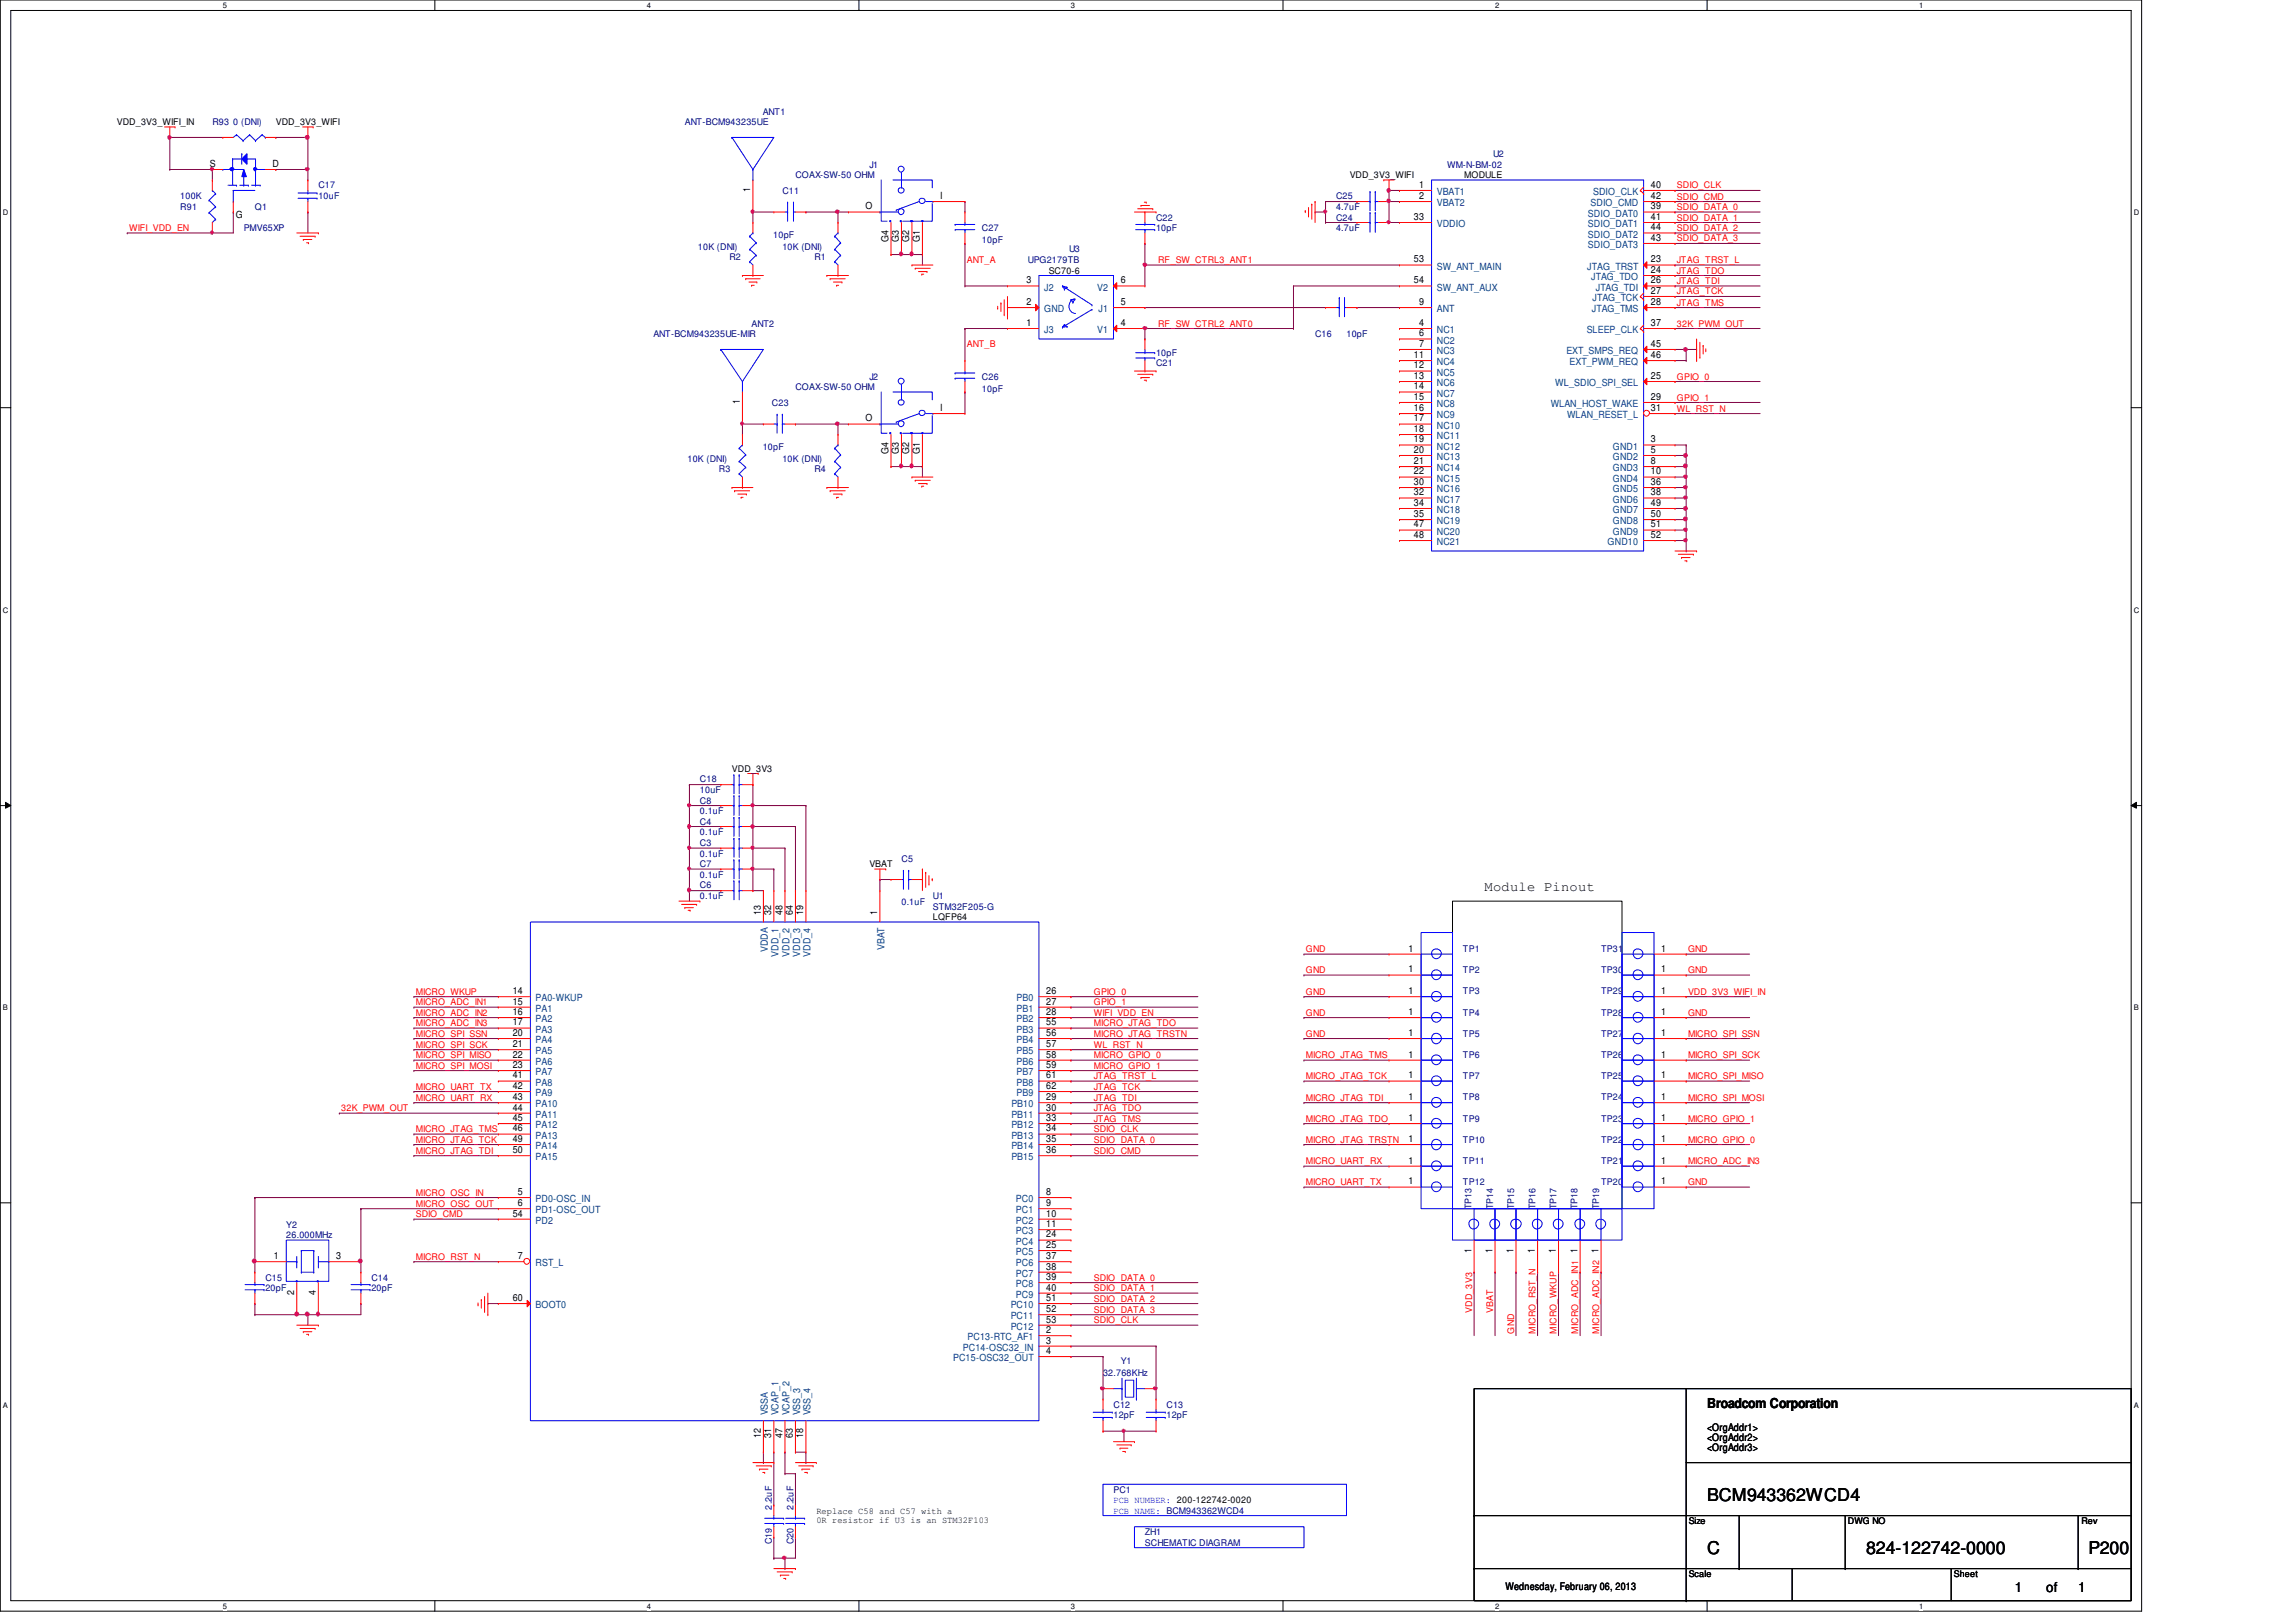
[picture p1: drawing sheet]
<svg xmlns="http://www.w3.org/2000/svg" width="297mm" height="210mm" viewBox="0 0 297 210" stroke-linecap="round" stroke-linejoin="round" font-family="sans-serif">
<defs><g id="words">
<g font-size="2.3">
<text x="220.8" y="194.2">BCM943362WCD4</text>
<text x="220.8" y="201.1">C</text>
<text x="241.4" y="201.1">824-122742-0000</text>
<text x="270.2" y="201.1">P200</text>
</g>
<g font-size="1.8">
<text x="192.1" y="115.2">Module Pinout</text>
<text x="220.8" y="182.1">Broadcom Corporation</text>
<text x="260.6" y="206">1</text>
<text x="264.7" y="206">of</text>
<text x="268.9" y="206">1</text>
</g>
<g font-size="1.4">
<text x="220.8" y="185.1">&lt;OrgAddr1&gt;</text>
<text x="220.8" y="186.4">&lt;OrgAddr2&gt;</text>
<text x="220.8" y="187.8">&lt;OrgAddr3&gt;</text>
<text x="194.8" y="205.7">Wednesday, February 06, 2013</text>
</g>
<g font-size="1.3">
<text x="27.1" y="21.6">S</text>
<text x="35.3" y="21.6">D</text>
<text x="30.5" y="28.2">G</text>
<text x="97.1" y="24.9" transform="rotate(-90 97.1 24.9)">1</text>
<text x="112" y="27.1">O</text>
<text x="121.6" y="25.7">I</text>
<text x="182.9" y="28.4">33</text>
<text x="183.6" y="24.3">1</text>
<text x="183.6" y="25.7">2</text>
<text x="213.6" y="24.3">40</text>
<text x="213.6" y="27.1">39</text>
<text x="213.6" y="29.8">44</text>
<text x="213.6" y="25.7">42</text>
<text x="213.6" y="28.4">41</text>
<text x="114.9" y="31.3" transform="rotate(-90 114.9 31.3)">G4</text>
<text x="116.3" y="31.3" transform="rotate(-90 116.3 31.3)">G3</text>
<text x="117.6" y="31.3" transform="rotate(-90 117.6 31.3)">G2</text>
<text x="119" y="31.3" transform="rotate(-90 119 31.3)">G1</text>
<text x="182.9" y="34">53</text>
<text x="213.6" y="35.3">24</text>
<text x="213.6" y="34">23</text>
<text x="213.6" y="31.2">43</text>
<text x="132.8" y="39.5">2</text>
<text x="132.8" y="36.7">3</text>
<text x="145" y="36.7">6</text>
<text x="145" y="39.5">5</text>
<text x="182.9" y="36.7">54</text>
<text x="183.6" y="39.5">9</text>
<text x="213.6" y="38">27</text>
<text x="213.6" y="39.5">28</text>
<text x="213.6" y="36.7">26</text>
<text x="132.8" y="42.2">1</text>
<text x="145" y="42.2">4</text>
<text x="182.9" y="47.7">12</text>
<text x="182.9" y="46.3">11</text>
<text x="183.6" y="43.5">6</text>
<text x="183.6" y="42.2">4</text>
<text x="183.6" y="44.9">7</text>
<text x="213.6" y="42.2">37</text>
<text x="213.6" y="44.9">45</text>
<text x="213.6" y="46.3">46</text>
<text x="95.7" y="52.3" transform="rotate(-90 95.7 52.3)">1</text>
<text x="121.6" y="53.2">I</text>
<text x="182.9" y="51.7">15</text>
<text x="182.9" y="53.2">16</text>
<text x="182.9" y="49">13</text>
<text x="182.9" y="50.4">14</text>
<text x="213.6" y="49">25</text>
<text x="213.6" y="53.2">31</text>
<text x="213.6" y="51.7">29</text>
<text x="112" y="54.5">O</text>
<text x="114.9" y="58.8" transform="rotate(-90 114.9 58.8)">G4</text>
<text x="116.3" y="58.8" transform="rotate(-90 116.3 58.8)">G3</text>
<text x="117.6" y="58.8" transform="rotate(-90 117.6 58.8)">G2</text>
<text x="119" y="58.8" transform="rotate(-90 119 58.8)">G1</text>
<text x="182.9" y="54.5">17</text>
<text x="182.9" y="55.9">18</text>
<text x="182.9" y="57.2">19</text>
<text x="182.9" y="58.6">20</text>
<text x="213.6" y="57.2">3</text>
<text x="213.6" y="58.6">5</text>
<text x="182.9" y="60">21</text>
<text x="182.9" y="62.7">30</text>
<text x="182.9" y="61.4">22</text>
<text x="182.9" y="65.4">34</text>
<text x="182.9" y="64.1">32</text>
<text x="213.6" y="60">8</text>
<text x="213.6" y="61.4">10</text>
<text x="213.6" y="62.7">36</text>
<text x="213.6" y="64.1">38</text>
<text x="213.6" y="65.4">49</text>
<text x="182.9" y="66.9">35</text>
<text x="182.9" y="68.2">47</text>
<text x="182.9" y="69.6">48</text>
<text x="213.6" y="66.9">50</text>
<text x="213.6" y="68.2">51</text>
<text x="213.6" y="69.6">52</text>
<text x="98.4" y="118.4" transform="rotate(-90 98.4 118.4)">13</text>
<text x="99.8" y="118.4" transform="rotate(-90 99.8 118.4)">32</text>
<text x="101.2" y="118.4" transform="rotate(-90 101.2 118.4)">48</text>
<text x="102.6" y="118.4" transform="rotate(-90 102.6 118.4)">64</text>
<text x="103.9" y="118.4" transform="rotate(-90 103.9 118.4)">19</text>
<text x="113.5" y="118.4" transform="rotate(-90 113.5 118.4)">1</text>
<text x="182.2" y="123.1">1</text>
<text x="182.2" y="125.8">1</text>
<text x="214.9" y="123.1">1</text>
<text x="214.9" y="125.8">1</text>
<text x="66.3" y="128.6">14</text>
<text x="66.3" y="130">15</text>
<text x="66.3" y="131.3">16</text>
<text x="135.3" y="128.6">26</text>
<text x="135.3" y="130">27</text>
<text x="135.3" y="131.3">28</text>
<text x="182.2" y="128.6">1</text>
<text x="182.2" y="131.3">1</text>
<text x="214.9" y="128.6">1</text>
<text x="214.9" y="131.3">1</text>
<text x="66.3" y="132.7">17</text>
<text x="66.3" y="134">20</text>
<text x="66.3" y="135.5">21</text>
<text x="66.3" y="136.8">22</text>
<text x="135.3" y="132.7">55</text>
<text x="135.3" y="134">56</text>
<text x="135.3" y="135.5">57</text>
<text x="135.3" y="136.8">58</text>
<text x="182.2" y="136.8">1</text>
<text x="182.2" y="134">1</text>
<text x="214.9" y="134">1</text>
<text x="214.9" y="136.8">1</text>
<text x="66.3" y="138.2">23</text>
<text x="66.3" y="139.5">41</text>
<text x="66.3" y="140.9">42</text>
<text x="66.3" y="142.3">43</text>
<text x="66.3" y="143.7">44</text>
<text x="135.3" y="142.3">29</text>
<text x="135.3" y="143.7">30</text>
<text x="135.3" y="138.2">59</text>
<text x="135.3" y="139.5">61</text>
<text x="135.3" y="140.9">62</text>
<text x="182.2" y="142.3">1</text>
<text x="182.2" y="139.5">1</text>
<text x="214.9" y="142.3">1</text>
<text x="214.9" y="139.5">1</text>
<text x="66.3" y="145">45</text>
<text x="66.3" y="146.4">46</text>
<text x="66.3" y="147.7">49</text>
<text x="66.3" y="149.2">50</text>
<text x="135.3" y="145">33</text>
<text x="135.3" y="146.4">34</text>
<text x="135.3" y="147.7">35</text>
<text x="135.3" y="149.2">36</text>
<text x="182.2" y="147.7">1</text>
<text x="182.2" y="145">1</text>
<text x="214.9" y="147.7">1</text>
<text x="214.9" y="145">1</text>
<text x="67" y="154.6">5</text>
<text x="135.3" y="154.6">8</text>
<text x="182.2" y="153.2">1</text>
<text x="182.2" y="150.5">1</text>
<text x="214.9" y="150.5">1</text>
<text x="214.9" y="153.2">1</text>
<text x="66.3" y="157.4">54</text>
<text x="67" y="156">6</text>
<text x="135.3" y="156">9</text>
<text x="135.3" y="157.4">10</text>
<text x="135.3" y="158.8">11</text>
<text x="135.3" y="160.1">24</text>
<text x="135.3" y="161.5">25</text>
<text x="35.4" y="162.9">1</text>
<text x="38.1" y="167.6" transform="rotate(-90 38.1 167.6)">2</text>
<text x="40.8" y="167.6" transform="rotate(-90 40.8 167.6)">4</text>
<text x="43.5" y="162.9">3</text>
<text x="67" y="162.9">7</text>
<text x="135.3" y="162.9">37</text>
<text x="135.3" y="164.3">38</text>
<text x="135.3" y="165.6">39</text>
<text x="135.3" y="167">40</text>
<text x="190.4" y="162.1" transform="rotate(-90 190.4 162.1)">1</text>
<text x="193.1" y="162.1" transform="rotate(-90 193.1 162.1)">1</text>
<text x="195.8" y="162.1" transform="rotate(-90 195.8 162.1)">1</text>
<text x="198.6" y="162.1" transform="rotate(-90 198.6 162.1)">1</text>
<text x="201.3" y="162.1" transform="rotate(-90 201.3 162.1)">1</text>
<text x="204.1" y="162.1" transform="rotate(-90 204.1 162.1)">1</text>
<text x="206.8" y="162.1" transform="rotate(-90 206.8 162.1)">1</text>
<text x="66.3" y="168.3">60</text>
<text x="135.3" y="172.5">2</text>
<text x="135.3" y="173.8">3</text>
<text x="135.3" y="168.3">51</text>
<text x="135.3" y="169.8">52</text>
<text x="135.3" y="171.1">53</text>
<text x="135.3" y="175.2">4</text>
<text x="98.4" y="186.1" transform="rotate(-90 98.4 186.1)">12</text>
<text x="99.8" y="186.1" transform="rotate(-90 99.8 186.1)">31</text>
<text x="101.2" y="186.1" transform="rotate(-90 101.2 186.1)">47</text>
<text x="102.6" y="186.1" transform="rotate(-90 102.6 186.1)">63</text>
<text x="103.9" y="186.1" transform="rotate(-90 103.9 186.1)">18</text>
</g>
<g font-size="1.3" fill="#004080">
<text x="185.9" y="25.2">VBAT1</text>
<text x="185.9" y="26.7">VBAT2</text>
<text x="185.9" y="29.4">VDDIO</text>
<text x="205.4" y="28">SDIO_DAT0</text>
<text x="205.4" y="29.4">SDIO_DAT1</text>
<text x="205.8" y="26.7">SDIO_CMD</text>
<text x="206.1" y="25.2">SDIO_CLK</text>
<text x="185.9" y="34.9">SW_ANT_MAIN</text>
<text x="205.4" y="34.9">JTAG_TRST</text>
<text x="205.4" y="30.7">SDIO_DAT2</text>
<text x="205.4" y="32.1">SDIO_DAT3</text>
<text x="135.1" y="40.4">GND</text>
<text x="135.1" y="37.6">J2</text>
<text x="141.9" y="37.6">V2</text>
<text x="142.1" y="40.4">J1</text>
<text x="185.9" y="37.6">SW_ANT_AUX</text>
<text x="185.9" y="40.4">ANT</text>
<text x="205.9" y="36.2">JTAG_TDO</text>
<text x="205.9" y="40.4">JTAG_TMS</text>
<text x="206" y="38.9">JTAG_TCK</text>
<text x="206.5" y="37.6">JTAG_TDI</text>
<text x="135.1" y="43.1">J3</text>
<text x="141.9" y="43.1">V1</text>
<text x="185.9" y="44.5">NC2</text>
<text x="185.9" y="43.1">NC1</text>
<text x="185.9" y="45.8">NC3</text>
<text x="185.9" y="47.2">NC4</text>
<text x="202.6" y="45.8">EXT_SMPS_REQ</text>
<text x="203.1" y="47.2">EXT_PWM_REQ</text>
<text x="205.3" y="43.1">SLEEP_CLK</text>
<text x="185.9" y="52.7">NC8</text>
<text x="185.9" y="48.6">NC5</text>
<text x="185.9" y="50">NC6</text>
<text x="185.9" y="51.3">NC7</text>
<text x="200.6" y="52.7">WLAN_HOST_WAKE</text>
<text x="201.2" y="50">WL_SDIO_SPI_SEL</text>
<text x="185.9" y="54.1">NC9</text>
<text x="185.9" y="55.5">NC10</text>
<text x="185.9" y="56.8">NC11</text>
<text x="185.9" y="58.2">NC12</text>
<text x="185.9" y="59.5">NC13</text>
<text x="202.7" y="54.1">WLAN_RESET_L</text>
<text x="208.7" y="58.2">GND1</text>
<text x="208.7" y="59.5">GND2</text>
<text x="185.9" y="61">NC14</text>
<text x="185.9" y="63.7">NC16</text>
<text x="185.9" y="62.3">NC15</text>
<text x="185.9" y="65">NC17</text>
<text x="208.7" y="61">GND3</text>
<text x="208.7" y="62.3">GND4</text>
<text x="208.7" y="63.7">GND5</text>
<text x="208.7" y="65">GND6</text>
<text x="185.9" y="66.4">NC18</text>
<text x="185.9" y="67.8">NC19</text>
<text x="185.9" y="69.2">NC20</text>
<text x="185.9" y="70.5">NC21</text>
<text x="208" y="70.5">GND10</text>
<text x="208.7" y="66.4">GND7</text>
<text x="208.7" y="67.8">GND8</text>
<text x="208.7" y="69.2">GND9</text>
<text x="99.4" y="123.2" transform="rotate(-90 99.4 123.2)">VDDA</text>
<text x="100.7" y="123.8" transform="rotate(-90 100.7 123.8)">VDD_1</text>
<text x="102.1" y="123.8" transform="rotate(-90 102.1 123.8)">VDD_2</text>
<text x="103.5" y="123.8" transform="rotate(-90 103.5 123.8)">VDD_3</text>
<text x="104.9" y="123.8" transform="rotate(-90 104.9 123.8)">VDD_4</text>
<text x="114.4" y="122.9" transform="rotate(-90 114.4 122.9)">VBAT</text>
<text x="69.3" y="129.5">PA0-WKUP</text>
<text x="69.3" y="130.9">PA1</text>
<text x="131.5" y="129.5">PB0</text>
<text x="131.5" y="130.9">PB1</text>
<text x="69.3" y="132.2">PA2</text>
<text x="69.3" y="133.6">PA3</text>
<text x="69.3" y="135">PA4</text>
<text x="69.3" y="136.4">PA5</text>
<text x="69.3" y="137.8">PA6</text>
<text x="131.5" y="132.2">PB2</text>
<text x="131.5" y="133.6">PB3</text>
<text x="131.5" y="135">PB4</text>
<text x="131.5" y="136.4">PB5</text>
<text x="131.5" y="137.8">PB6</text>
<text x="69.3" y="139.1">PA7</text>
<text x="69.3" y="140.5">PA8</text>
<text x="69.3" y="141.8">PA9</text>
<text x="69.3" y="143.3">PA10</text>
<text x="130.8" y="143.3">PB10</text>
<text x="131.5" y="139.1">PB7</text>
<text x="131.5" y="140.5">PB8</text>
<text x="131.5" y="141.8">PB9</text>
<text x="69.3" y="144.6">PA11</text>
<text x="69.3" y="146">PA12</text>
<text x="69.3" y="147.3">PA13</text>
<text x="69.3" y="148.7">PA14</text>
<text x="130.8" y="144.6">PB11</text>
<text x="130.8" y="146">PB12</text>
<text x="130.8" y="147.3">PB13</text>
<text x="130.8" y="148.7">PB14</text>
<text x="69.3" y="155.5">PD0-OSC_IN</text>
<text x="69.3" y="150.1">PA15</text>
<text x="130.8" y="150.1">PB15</text>
<text x="131.4" y="155.5">PC0</text>
<text x="69.3" y="157">PD1-OSC_OUT</text>
<text x="69.3" y="158.3">PD2</text>
<text x="131.4" y="157">PC1</text>
<text x="131.4" y="158.3">PC2</text>
<text x="131.4" y="159.7">PC3</text>
<text x="131.4" y="161">PC4</text>
<text x="69.3" y="163.8">RST_L</text>
<text x="131.4" y="162.4">PC5</text>
<text x="131.4" y="163.8">PC6</text>
<text x="131.4" y="165.2">PC7</text>
<text x="131.4" y="166.5">PC8</text>
<text x="131.4" y="167.9">PC9</text>
<text x="69.3" y="169.2">BOOT0</text>
<text x="125.2" y="173.4">PC13-RTC_AF1</text>
<text x="130.8" y="169.2">PC10</text>
<text x="130.8" y="170.7">PC11</text>
<text x="130.8" y="172">PC12</text>
<text x="123.3" y="176.1">PC15-OSC32_OUT</text>
<text x="124.6" y="174.8">PC14-OSC32_IN</text>
<text x="99.4" y="183.1" transform="rotate(-90 99.4 183.1)">VSSA</text>
<text x="100.7" y="183.1" transform="rotate(-90 100.7 183.1)">VCAP_1</text>
<text x="102.1" y="183.1" transform="rotate(-90 102.1 183.1)">VCAP_2</text>
<text x="103.5" y="183.1" transform="rotate(-90 103.5 183.1)">VSS_3</text>
<text x="104.9" y="183.1" transform="rotate(-90 104.9 183.1)">VSS_4</text>
</g>
<g font-size="1.2">
<text x="15.1" y="16.2">VDD_3V3_WIFI_IN</text>
<text x="35.7" y="16.2">VDD_3V3_WIFI</text>
<text x="174.6" y="23">VDD_3V3_WIFI</text>
<text x="189.4" y="23">MODULE</text>
<text x="135.7" y="35.4">SC70-6</text>
<text x="94.7" y="99.8">VDD_3V3</text>
<text x="112.5" y="112.2">VBAT</text>
<text x="120.7" y="119">LQFP64</text>
<text x="105.6" y="195.8">Replace C58 and C57 with a</text>
<text x="105.6" y="197">0R resistor if U3 is an STM32F103</text>
<text x="218.5" y="197.2">Size</text>
<text x="239.1" y="197.2">DWG NO</text>
<text x="269.3" y="197.2">Rev</text>
<text x="218.5" y="204">Scale</text>
<text x="252.8" y="204">Sheet</text>
</g>
<g font-size="1.2" fill="#000080">
<text x="27.5" y="16.2">R93 0 (DNI)</text>
<text x="88.6" y="16.2">ANT-BCM943235UE</text>
<text x="98.7" y="14.8">ANT1</text>
<text x="102.9" y="23">COAX-SW-50 OHM</text>
<text x="112.5" y="21.7">J1</text>
<text x="187.2" y="21.7">WM-N-BM-02</text>
<text x="193.2" y="20.3">U2</text>
<text x="23.3" y="27.2">R91</text>
<text x="23.3" y="25.7">100K</text>
<text x="31.5" y="29.9">PMV65XP</text>
<text x="33" y="27.2">Q1</text>
<text x="41.2" y="24.4">C17</text>
<text x="41.2" y="25.7">10uF</text>
<text x="101.2" y="25.1">C11</text>
<text x="127" y="29.9">C27</text>
<text x="149.6" y="28.5">C22</text>
<text x="149.6" y="29.9">10pF</text>
<text x="172.8" y="25.7">C25</text>
<text x="172.8" y="27.2">4.7uF</text>
<text x="172.8" y="28.5">C24</text>
<text x="172.8" y="29.9">4.7uF</text>
<text x="90.3" y="32.3">10K (DNI)</text>
<text x="94.4" y="33.7">R2</text>
<text x="100" y="30.7">10pF</text>
<text x="101.2" y="32.3">10K (DNI)</text>
<text x="105.4" y="33.7">R1</text>
<text x="127" y="31.5">10pF</text>
<text x="133" y="34">UPG2179TB</text>
<text x="138.3" y="32.6">U3</text>
<text x="84.5" y="43.6">ANT-BCM943235UE-MIR</text>
<text x="97.2" y="42.2">ANT2</text>
<text x="149.6" y="47.4">C21</text>
<text x="149.6" y="46.1">10pF</text>
<text x="170.1" y="43.6">C16</text>
<text x="174.2" y="43.6">10pF</text>
<text x="99.9" y="52.5">C23</text>
<text x="102.9" y="50.5">COAX-SW-50 OHM</text>
<text x="112.5" y="49.1">J2</text>
<text x="127" y="49.1">C26</text>
<text x="127" y="50.7">10pF</text>
<text x="88.9" y="59.8">10K (DNI)</text>
<text x="98.7" y="58.2">10pF</text>
<text x="101.2" y="59.8">10K (DNI)</text>
<text x="93" y="61.1">R3</text>
<text x="105.4" y="61.1">R4</text>
<text x="90.5" y="101.2">C18</text>
<text x="90.5" y="104">C8</text>
<text x="90.5" y="105.3">0.1uF</text>
<text x="90.5" y="102.6">10uF</text>
<text x="90.5" y="106.7">C4</text>
<text x="90.5" y="112.2">C7</text>
<text x="90.5" y="113.5">0.1uF</text>
<text x="90.5" y="108">0.1uF</text>
<text x="90.5" y="109.5">C3</text>
<text x="90.5" y="110.8">0.1uF</text>
<text x="116.6" y="111.5">C5</text>
<text x="90.5" y="114.9">C6</text>
<text x="90.5" y="116.3">0.1uF</text>
<text x="116.6" y="117.1">0.1uF</text>
<text x="120.7" y="116.3">U1</text>
<text x="120.7" y="117.7">STM32F205-G</text>
<text x="189.3" y="123.2">TP1</text>
<text x="189.3" y="125.9">TP2</text>
<text x="207.1" y="123.2">TP31</text>
<text x="207.1" y="125.9">TP30</text>
<text x="189.3" y="128.6">TP3</text>
<text x="189.3" y="131.4">TP4</text>
<text x="207.1" y="128.6">TP29</text>
<text x="207.1" y="131.4">TP28</text>
<text x="189.3" y="136.9">TP6</text>
<text x="189.3" y="134.1">TP5</text>
<text x="207.1" y="134.1">TP27</text>
<text x="207.1" y="136.9">TP26</text>
<text x="189.3" y="142.3">TP8</text>
<text x="189.3" y="139.6">TP7</text>
<text x="207.1" y="142.3">TP24</text>
<text x="207.1" y="139.6">TP25</text>
<text x="189.3" y="147.8">TP10</text>
<text x="189.3" y="145.1">TP9</text>
<text x="207.1" y="147.8">TP22</text>
<text x="207.1" y="145.1">TP23</text>
<text x="189.3" y="153.3">TP12</text>
<text x="189.3" y="150.6">TP11</text>
<text x="207.1" y="150.6">TP21</text>
<text x="207.1" y="153.3">TP20</text>
<text x="37" y="158.8">Y2</text>
<text x="37" y="160.2">26.000MHz</text>
<text x="190.4" y="156.5" transform="rotate(-90 190.4 156.5)">TP13</text>
<text x="193.2" y="156.5" transform="rotate(-90 193.2 156.5)">TP14</text>
<text x="195.9" y="156.5" transform="rotate(-90 195.9 156.5)">TP15</text>
<text x="198.7" y="156.5" transform="rotate(-90 198.7 156.5)">TP16</text>
<text x="201.4" y="156.5" transform="rotate(-90 201.4 156.5)">TP17</text>
<text x="204.1" y="156.5" transform="rotate(-90 204.1 156.5)">TP18</text>
<text x="206.9" y="156.5" transform="rotate(-90 206.9 156.5)">TP19</text>
<text x="34.3" y="165.7">C15</text>
<text x="34.3" y="167">20pF</text>
<text x="48" y="165.7">C14</text>
<text x="48" y="167">20pF</text>
<text x="142.7" y="178.1">32.768KHz</text>
<text x="145" y="176.5">Y1</text>
<text x="144.1" y="182.1">C12</text>
<text x="144.1" y="183.5">12pF</text>
<text x="150.9" y="182.1">C13</text>
<text x="150.9" y="183.5">12pF</text>
<text x="99.9" y="195.3" transform="rotate(-90 99.9 195.3)">2.2uF</text>
<text x="102.7" y="195.3" transform="rotate(-90 102.7 195.3)">2.2uF</text>
<text x="144.1" y="193.1">PC1</text>
<text x="99.9" y="199.8" transform="rotate(-90 99.9 199.8)">C19</text>
<text x="102.7" y="199.8" transform="rotate(-90 102.7 199.8)">C20</text>
<text x="148.1" y="198.6">ZH1</text>
<text x="148.1" y="200">SCHEMATIC DIAGRAM</text>
</g>
<g font-size="1.2" fill="#f00">
<text x="16.7" y="29.9">WIFI_VDD_EN</text>
<text x="217" y="24.4">SDIO_CLK</text>
<text x="217" y="25.8">SDIO_CMD</text>
<text x="217" y="29.9">SDIO_DATA_2</text>
<text x="217" y="28.5">SDIO_DATA_1</text>
<text x="217" y="27.2">SDIO_DATA_0</text>
<text x="125.1" y="34">ANT_A</text>
<text x="149.8" y="34">RF_SW_CTRL3_ANT1</text>
<text x="217" y="34">JTAG_TRST_L</text>
<text x="217" y="35.4">JTAG_TDO</text>
<text x="217" y="31.2">SDIO_DATA_3</text>
<text x="217" y="36.7">JTAG_TDI</text>
<text x="217" y="39.5">JTAG_TMS</text>
<text x="217" y="38.1">JTAG_TCK</text>
<text x="125.1" y="45">ANT_B</text>
<text x="149.8" y="42.2">RF_SW_CTRL2_ANT0</text>
<text x="217" y="42.2">32K_PWM_OUT</text>
<text x="217" y="53.3">WL_RST_N</text>
<text x="217" y="51.8">GPIO_1</text>
<text x="217" y="49.1">GPIO_0</text>
<text x="168.9" y="123.2">GND</text>
<text x="168.9" y="125.9">GND</text>
<text x="218.4" y="125.9">GND</text>
<text x="218.4" y="123.2">GND</text>
<text x="53.8" y="128.7">MICRO_WKUP</text>
<text x="53.8" y="130">MICRO_ADC_IN1</text>
<text x="53.8" y="131.4">MICRO_ADC_IN2</text>
<text x="141.5" y="128.7">GPIO_0</text>
<text x="141.5" y="130">GPIO_1</text>
<text x="141.5" y="131.4">WIFI_VDD_EN</text>
<text x="168.9" y="128.7">GND</text>
<text x="168.9" y="131.4">GND</text>
<text x="218.4" y="131.4">GND</text>
<text x="218.4" y="128.7">VDD_3V3_WIFI_IN</text>
<text x="53.8" y="132.8">MICRO_ADC_IN3</text>
<text x="53.8" y="134.1">MICRO_SPI_SSN</text>
<text x="53.8" y="135.6">MICRO_SPI_SCK</text>
<text x="53.8" y="136.9">MICRO_SPI_MISO</text>
<text x="141.5" y="135.6">WL_RST_N</text>
<text x="141.5" y="136.9">MICRO_GPIO_0</text>
<text x="141.5" y="132.8">MICRO_JTAG_TDO</text>
<text x="141.5" y="134.1">MICRO_JTAG_TRSTN</text>
<text x="168.9" y="134.1">GND</text>
<text x="168.9" y="136.9">MICRO_JTAG_TMS</text>
<text x="218.4" y="136.9">MICRO_SPI_SCK</text>
<text x="218.4" y="134.1">MICRO_SPI_SSN</text>
<text x="44.2" y="143.8">32K_PWM_OUT</text>
<text x="53.8" y="138.3">MICRO_SPI_MOSI</text>
<text x="53.8" y="141">MICRO_UART_TX</text>
<text x="53.8" y="142.4">MICRO_UART_RX</text>
<text x="141.5" y="138.3">MICRO_GPIO_1</text>
<text x="141.5" y="143.8">JTAG_TDO</text>
<text x="141.5" y="142.4">JTAG_TDI</text>
<text x="141.5" y="141">JTAG_TCK</text>
<text x="141.5" y="139.6">JTAG_TRST_L</text>
<text x="168.9" y="142.4">MICRO_JTAG_TDI</text>
<text x="168.9" y="139.6">MICRO_JTAG_TCK</text>
<text x="218.4" y="142.4">MICRO_SPI_MOSI</text>
<text x="218.4" y="139.6">MICRO_SPI_MISO</text>
<text x="53.8" y="146.5">MICRO_JTAG_TMS</text>
<text x="53.8" y="147.8">MICRO_JTAG_TCK</text>
<text x="53.8" y="149.3">MICRO_JTAG_TDI</text>
<text x="141.5" y="145.1">JTAG_TMS</text>
<text x="141.5" y="146.5">SDIO_CLK</text>
<text x="141.5" y="147.8">SDIO_DATA_0</text>
<text x="141.5" y="149.3">SDIO_CMD</text>
<text x="168.9" y="145.1">MICRO_JTAG_TDO</text>
<text x="168.9" y="147.8">MICRO_JTAG_TRSTN</text>
<text x="218.4" y="147.8">MICRO_GPIO_0</text>
<text x="218.4" y="145.1">MICRO_GPIO_1</text>
<text x="53.8" y="154.7">MICRO_OSC_IN</text>
<text x="168.9" y="150.6">MICRO_UART_RX</text>
<text x="168.9" y="153.3">MICRO_UART_TX</text>
<text x="218.4" y="153.3">GND</text>
<text x="218.4" y="150.6">MICRO_ADC_IN3</text>
<text x="53.8" y="157.5">SDIO_CMD</text>
<text x="53.8" y="156.1">MICRO_OSC_OUT</text>
<text x="53.8" y="163">MICRO_RST_N</text>
<text x="141.5" y="165.7">SDIO_DATA_0</text>
<text x="141.5" y="167">SDIO_DATA_1</text>
<text x="141.5" y="168.4">SDIO_DATA_2</text>
<text x="141.5" y="169.8">SDIO_DATA_3</text>
<text x="141.5" y="171.2">SDIO_CLK</text>
<text x="190.5" y="169.8" transform="rotate(-90 190.5 169.8)">VDD_3V3</text>
<text x="193.2" y="169.8" transform="rotate(-90 193.2 169.8)">VBAT</text>
<text x="195.9" y="172.6" transform="rotate(-90 195.9 172.6)">GND</text>
<text x="198.7" y="172.6" transform="rotate(-90 198.7 172.6)">MICRO_RST_N</text>
<text x="201.4" y="172.6" transform="rotate(-90 201.4 172.6)">MICRO_WKUP</text>
<text x="204.2" y="172.6" transform="rotate(-90 204.2 172.6)">MICRO_ADC_IN1</text>
<text x="206.9" y="172.6" transform="rotate(-90 206.9 172.6)">MICRO_ADC_IN2</text>
</g>
<g font-size="1.2" fill="#00f">
<text x="144.1" y="195.8">PCB NAME: BCM943362WCD4</text>
<text x="144.1" y="194.5">PCB NUMBER: 200-122742-0020</text>
</g>
<g font-size="1">
<text x="28.8" y="1">5</text>
<text x="83.7" y="1">4</text>
<text x="138.6" y="1">3</text>
<text x="193.4" y="1">2</text>
<text x="248.3" y="1">1</text>
<text x=".4" y="27.9">D</text>
<text x="276.1" y="27.9">D</text>
<text x=".4" y="79.2">C</text>
<text x="276.1" y="79.2">C</text>
<text x=".4" y="130.7">B</text>
<text x="276.1" y="130.7">B</text>
<text x=".4" y="182.1">A</text>
<text x="276.1" y="182.1">A</text>
<text x="28.8" y="208.1">5</text>
<text x="83.7" y="208.1">4</text>
<text x="138.6" y="208.1">3</text>
<text x="193.4" y="208.1">2</text>
<text x="248.3" y="208.1">1</text>
</g>
</g></defs>
<path d="M0 0h277.1v208.4h-277.1zM1.4 1.4h274.3v205.7h-274.3z" fill="none" stroke="#000" stroke-width=".13"/>
<g fill="#fff">
<path d="M28.8 .2h.5v1.1h-.5z"/>
<path d="M28.8 207.3h.5v1.1h-.5z"/>
</g>
<path d="M56.3 0v1.4M56.3 207.1v1.3" fill="none" stroke="#000" stroke-width=".13"/>
<g fill="#fff">
<path d="M83.7 .2h.5v1.1h-.5z"/>
<path d="M83.7 207.3h.5v1.1h-.5z"/>
</g>
<path d="M111.1 0v1.4M111.1 207.1v1.3" fill="none" stroke="#000" stroke-width=".13"/>
<g fill="#fff">
<path d="M138.6 .2h.5v1.1h-.5z"/>
<path d="M138.6 207.3h.5v1.1h-.5z"/>
</g>
<path d="M166 0v1.4M166 207.1v1.3" fill="none" stroke="#000" stroke-width=".13"/>
<g fill="#fff">
<path d="M193.4 .2h.5v1.1h-.5z"/>
<path d="M193.4 207.3h.5v1.1h-.5z"/>
</g>
<path d="M220.8 0v1.4M220.8 207.1v1.3" fill="none" stroke="#000" stroke-width=".13"/>
<g fill="#fff">
<path d="M248.3 .2h.5v1.1h-.5z"/>
<path d="M248.3 207.3h.5v1.1h-.5z"/>
<path d="M.4 27h.6v1.1h-.6z"/>
<path d="M276.1 27h.5v1.1h-.5z"/>
<path d="M.4 78.4h.6v1.1h-.6z"/>
<path d="M276.1 78.4h.5v1.1h-.5z"/>
</g>
<path d="M0 52.7h1.4M275.7 52.7h1.4" fill="none" stroke="#000" stroke-width=".13"/>
<g fill="#fff">
<path d="M.4 129.9h.6v1.1h-.6z"/>
<path d="M276.1 129.9h.5v1.1h-.5z"/>
</g>
<path d="M0 104.2h1.4M.7 103.8l.7 .4-.7 .4zM275.7 104.2l.7-.4v.8zM275.7 104.2h1.4" fill="none" stroke="#000" stroke-width=".13"/>
<path d="M.7 103.8l.7 .4-.7 .4zM275.7 104.2l.7-.4v.8z" fill="#000"/>
<g fill="#fff">
<path d="M.4 181.3h.6v1.1h-.6z"/>
<path d="M276.1 181.3h.5v1.1h-.5z"/>
</g>
<path d="M187.9 116.6h21.9v39.8h-21.9zM0 155.6h1.4M275.7 155.6h1.4" fill="none" stroke="#000" stroke-width=".13"/>
<g fill="none" stroke="#800040" stroke-width=".13">
<path d="M216.7 53.5h.1M216.7 53.5h11M89.2 115.2h.1M89.2 115.2v1.4M168.7 139.9h.1M168.7 139.9h11M168.7 142.7h.1M168.7 145.4h.1M168.7 148.1h.1M168.7 150.9h.1M168.7 153.6h.1M168.7 142.7h11"/>
<path d="M168.7 145.4h11M168.7 148.1h11M168.7 150.9h11M168.7 153.6h11M33 163.2h.1M33 163.2v1.4M46.7 163.2h.1M46.7 163.2v1.4M190.7 164.6h.1M190.7 164.6v8.2M193.4 164.6h.1M193.4 164.6v8.2"/>
<path d="M196.1 164.6h.1M196.1 164.6v8.2M102.9 187.9h.1M102.9 187.9h1.4"/>
</g>
<path d="M89 115h.3l.1 .1-.3 .3-.2-.3z" fill-rule="evenodd" fill="#f0f"/>
<path d="M89 115h.3l.1 .1-.3 .3-.2-.3z" fill="none" stroke="#f0f" stroke-width=".13"/>
<path d="M89.2 106.9h.1M89.2 106.9v2.8" fill="none" stroke="#800040" stroke-width=".13"/>
<path d="M89 109.5h.3l.1 .1-.1 .2-.2 .1-.1-.1z" fill-rule="evenodd" fill="#f0f"/>
<path d="M89 109.5h.3l.1 .1-.1 .2-.2 .1-.1-.1z" fill="none" stroke="#f0f" stroke-width=".13"/>
<g fill="none" stroke="#800040" stroke-width=".13">
<path d="M35.7 21.9h.1M35.7 21.9h4.1M216.7 34.3h.1M216.7 37h.1M216.7 35.6h.1M216.7 39.8h.1M216.7 38.4h.1M216.7 24.6h.1M216.7 26.1h.1M216.7 31.5h.1M216.7 30.1h.1M216.7 28.8h.1"/>
<path d="M216.7 27.4h.1M216.7 34.3h11M216.7 37h11M216.7 35.6h11M216.7 39.8h11M216.7 38.4h11M216.7 24.6h11M216.7 26.1h11M216.7 31.5h11M216.7 30.1h11M216.7 28.8h11M216.7 27.4h11"/>
<path d="M216.7 52.1h.1M216.7 49.4h.1M216.7 52.1h11M216.7 49.4h11M89.2 101.5h.1M89.2 101.5v2.7M53.5 128.9h.1M53.5 130.3h.1M53.5 131.7h.1M53.5 133h.1M53.5 134.4h.1M53.5 135.8h.1"/>
<path d="M53.5 137.2h.1M53.5 138.5h.1M53.5 128.9h11M53.5 130.3h11M53.5 137.2h11M53.5 131.7h11M53.5 134.4h11M53.5 133h11M53.5 135.8h11M53.5 138.5h11M138.6 128.9h.1M138.6 130.3h.1"/>
<path d="M138.6 135.8h.1M138.6 137.2h.1M138.6 138.5h.1M138.6 139.9h.1M138.6 131.7h.1M138.6 133h.1M138.6 134.4h.1M138.6 128.9h16.4M138.6 130.3h16.4M138.6 139.9h16.4M138.6 137.2h16.4M138.6 131.7h16.4"/>
<path d="M138.6 134.4h16.4M138.6 133h16.4M138.6 135.8h16.4M138.6 138.5h16.4M218.1 139.9h.1M218.1 137.2h.1M218.1 134.4h.1M218.1 131.7h.1M218.1 128.9h.1M218.1 126.2h.1M218.1 123.4h.1M218.1 128.9h8.3"/>
<path d="M218.1 139.9h8.3M218.1 137.2h8.3M218.1 131.7h8.3M218.1 134.4h8.3M218.1 126.2h8.3M218.1 123.4h8.3M53.5 141.2h.1M53.5 142.7h.1M53.5 146.7h.1M53.5 148.1h.1M53.5 149.5h.1M53.5 157.7h.1"/>
<path d="M53.5 148.1h11M53.5 142.7h11M53.5 141.2h11M53.5 146.7h11M53.5 149.5h11M53.5 157.7h11M138.6 145.4h.1M138.6 144h.1M138.6 142.7h.1M138.6 141.2h.1M138.6 146.7h.1M138.6 148.1h.1"/>
<path d="M138.6 149.5h.1M138.6 148.1h16.4M138.6 145.4h16.4M138.6 142.7h16.4M138.6 144h16.4M138.6 141.2h16.4M138.6 146.7h16.4M138.6 149.5h16.4M218.1 153.6h.1M218.1 150.9h.1M218.1 148.1h.1M218.1 145.4h.1"/>
<path d="M218.1 142.7h.1M218.1 153.6h8.3M218.1 150.9h8.3M218.1 148.1h8.3M218.1 145.4h8.3M218.1 142.7h8.3M53.5 163.2h.1M53.5 163.2h11M63.1 168.7h.1M63.1 168.7h1.4M138.6 165.9h.1M138.6 168.7h.1"/>
<path d="M138.6 170.1h.1M138.6 171.4h.1M138.6 167.3h.1M138.6 165.9h16.4M138.6 168.7h16.4M138.6 170.1h16.4M138.6 171.4h16.4M138.6 167.3h16.4M142.7 175.5h.1M142.7 175.5v4.2M198.9 164.6h.1M198.9 164.6v8.2"/>
<path d="M201.6 164.6h.1M201.6 164.6v8.2M204.4 164.6h.1M204.4 164.6v8.2M207.1 164.6h.1M207.1 164.6v8.2"/>
</g>
<path d="M142.4 179.5l.2-.1 .3 .2-.3 .2-.2-.1z" fill-rule="evenodd" fill="#f0f"/>
<path d="M142.4 179.5l.2-.1 .3 .2-.3 .2-.2-.1z" fill="none" stroke="#f0f" stroke-width=".13"/>
<path d="M22 17.8h.1M22 17.8h6.8M149.6 174.2h.1M149.6 174.2v5.5" fill="none" stroke="#800040" stroke-width=".13"/>
<path d="M21.8 17.6h.2l.1 .2-.2 .2-.2-.2z" fill-rule="evenodd" fill="#f0f"/>
<path d="M21.8 17.6h.2l.1 .2-.2 .2-.2-.2z" fill="none" stroke="#f0f" stroke-width=".13"/>
<path d="M35.7 17.8h.1M35.7 17.8h4.1M39.8 27.4h.1M39.8 27.4v2.7M97.4 115.2h.1M97.4 112.4h.1M97.4 115.2h1.4M97.4 112.4h2.7M113.8 113.8h.1M113.8 113.8v1.4M113.8 113.8h1.5" fill="none" stroke="#800040" stroke-width=".13"/>
<path d="M97.2 112.2h.3l.1 .2-.1 .1-.2 .1-.1-.1z" fill-rule="evenodd" fill="#f0f"/>
<path d="M97.2 112.2h.3l.1 .2-.1 .1-.2 .1-.1-.1z" fill="none" stroke="#f0f" stroke-width=".13"/>
<g fill="none" stroke="#800040" stroke-width=".13">
<path d="M97.4 109.7h.1M97.4 106.9h.1M97.4 104.2h.1M97.4 112.4h.1M97.4 109.7h4.2M97.4 106.9h5.5M97.4 104.2h6.9M97.4 104.2v2.7M97.4 112.4v2.8M100.1 112.4h.1M100.1 112.4v2.8M101.6 109.7h.1"/>
<path d="M101.6 109.7v5.5M102.9 106.9h.1M102.9 106.9v8.3M104.3 104.2h.1M104.3 104.2v11"/>
</g>
<path d="M97.2 106.7h.3l.1 .2-.3 .3-.1-.3z" fill-rule="evenodd" fill="#f0f"/>
<path d="M97.2 106.7h.3l.1 .2-.3 .3-.1-.3z" fill="none" stroke="#f0f" stroke-width=".13"/>
<path d="M97.2 104h.3l.1 .1-.1 .2-.2 .1-.1-.1z" fill-rule="evenodd" fill="#f0f"/>
<path d="M97.2 104h.3l.1 .1-.1 .2-.2 .1-.1-.1z" fill="none" stroke="#f0f" stroke-width=".13"/>
<path d="M97.4 106.9h.1M97.4 101.5h.1M97.4 109.7h.1M97.4 101.5v2.7M97.4 106.9v5.5" fill="none" stroke="#800040" stroke-width=".13"/>
<path d="M97.2 109.5h.3l.1 .1-.1 .2-.2 .1-.1-.1z" fill-rule="evenodd" fill="#f0f"/>
<path d="M97.2 109.5h.3l.1 .1-.1 .2-.2 .1-.1-.1z" fill="none" stroke="#f0f" stroke-width=".13"/>
<path d="M89.2 101.5h.1M89.2 104.2h.1M89.2 101.5h4.1M89.2 104.2v2.7" fill="none" stroke="#800040" stroke-width=".13"/>
<path d="M89 106.7h.3l.1 .2-.3 .3-.2-.3z" fill-rule="evenodd" fill="#f0f"/>
<path d="M89 106.7h.3l.1 .2-.3 .3-.2-.3z" fill="none" stroke="#f0f" stroke-width=".13"/>
<path d="M89 104h.3l.1 .1-.1 .2-.2 .1-.1-.1z" fill-rule="evenodd" fill="#f0f"/>
<path d="M89 104h.3l.1 .1-.1 .2-.2 .1-.1-.1z" fill="none" stroke="#f0f" stroke-width=".13"/>
<path d="M89.2 104.2h.1M89.2 106.9h.1M89.2 109.7h.1M89.2 112.4h.1M89.2 104.2h4.1M89.2 106.9h4.1M89.2 109.7h4.1M89.2 112.4h4.1" fill="none" stroke="#800040" stroke-width=".13"/>
<path d="M89 112.2h.3l.1 .2-.1 .1-.2 .1-.1-.1z" fill-rule="evenodd" fill="#f0f"/>
<path d="M89 112.2h.3l.1 .2-.1 .1-.2 .1-.1-.1z" fill="none" stroke="#f0f" stroke-width=".13"/>
<path d="M39.8 21.9h.1M39.8 21.9v1.4M89.2 109.7h.1M89.2 115.2h.1M89.2 112.4h.1M89.2 109.7v5.5M89.2 115.2h4.1" fill="none" stroke="#800040" stroke-width=".13"/>
<path d="M39.6 21.7h.1l.3 .1-.3 .3-.1-.1z" fill-rule="evenodd" fill="#f0f"/>
<path d="M39.6 21.7h.1l.3 .1-.3 .3-.1-.1z" fill="none" stroke="#f0f" stroke-width=".13"/>
<path d="M27.5 21.9h.1M27.5 21.9v1.4" fill="none" stroke="#800040" stroke-width=".13"/>
<path d="M27.3 21.7h.2l.1 .1-.1 .2-.1 .1-.1-.1z" fill-rule="evenodd" fill="#f0f"/>
<path d="M27.3 21.7h.2l.1 .1-.1 .2-.1 .1-.1-.1z" fill="none" stroke="#f0f" stroke-width=".13"/>
<path d="M39.8 17.8h.1M39.8 17.8v4.1M27.5 30.1h.1M30.2 27.4h.1M30.2 27.4v2.7h-2.7" fill="none" stroke="#800040" stroke-width=".13"/>
<path d="M39.5 17.6l.2-.1 .2 .1 .1 .2-.3 .2-.1-.1z" fill-rule="evenodd" fill="#f0f"/>
<path d="M39.5 17.6l.2-.1 .2 .1 .1 .2-.3 .2-.1-.1z" fill="none" stroke="#f0f" stroke-width=".13"/>
<path d="M22 17.8h.1M22 17.8v4.1M16.5 30.1h.1M16.5 30.1h11M22 21.9h.1M22 21.9h5.5" fill="none" stroke="#800040" stroke-width=".13"/>
<path d="M27.3 29.9h.2l.1 .2-.1 .1-.1 .1-.1-.1z" fill-rule="evenodd" fill="#f0f"/>
<path d="M27.3 29.9h.2l.1 .2-.1 .1-.1 .1-.1-.1z" fill="none" stroke="#f0f" stroke-width=".13"/>
<path d="M168.7 123.4h.1M168.7 123.4h11M149.6 179.7h.1M149.6 179.7v1.3" fill="none" stroke="#800040" stroke-width=".13"/>
<path d="M149.3 179.5l.2-.1 .2 .2-.2 .2-.2-.1z" fill-rule="evenodd" fill="#f0f"/>
<path d="M149.3 179.5l.2-.1 .2 .2-.2 .2-.2-.1z" fill="none" stroke="#f0f" stroke-width=".13"/>
<path d="M168.7 126.2h.1M168.7 126.2h11M145.4 185.2h.1M145.4 185.2v1.3" fill="none" stroke="#800040" stroke-width=".13"/>
<path d="M145.2 185h.3l.1 .1-.1 .1-.2 .1-.1-.1z" fill-rule="evenodd" fill="#f0f"/>
<path d="M145.2 185h.3l.1 .1-.1 .1-.2 .1-.1-.1z" fill="none" stroke="#f0f" stroke-width=".13"/>
<g fill="none" stroke="#800040" stroke-width=".13">
<path d="M168.7 128.9h.1M168.7 131.7h.1M168.7 134.4h.1M168.7 128.9h11M168.7 131.7h11M168.7 134.4h11M33 154.9h.1M33 154.9h31.5M46.7 156.4h.1M46.7 156.4h17.8M41.2 170.1h.1M46.7 168.7h.1"/>
<path d="M46.7 168.7v1.4h-5.5M142.7 179.7h.1M142.7 179.7v1.3M142.7 185.2h.1M142.7 185.2h6.9M145.4 185.2h.1"/>
</g>
<path d="M41 169.8h.3l.1 .2-.3 .3-.2-.3z" fill-rule="evenodd" fill="#f0f"/>
<path d="M41 169.8h.3l.1 .2-.3 .3-.2-.3z" fill="none" stroke="#f0f" stroke-width=".13"/>
<path d="M168.7 137.2h.1M168.7 137.2h11M33 168.7h.1M33 168.7v1.4M39.8 170.1h.1M39.8 170.1v1.3M138.6 175.5h.1M138.6 174.2h.1M138.6 175.5h4.1M138.6 174.2h11" fill="none" stroke="#800040" stroke-width=".13"/>
<path d="M39.5 169.9l.2-.1h.2l.1 .2-.3 .3-.1-.1z" fill-rule="evenodd" fill="#f0f"/>
<path d="M39.5 169.9l.2-.1h.2l.1 .2-.3 .3-.1-.1z" fill="none" stroke="#f0f" stroke-width=".13"/>
<path d="M115.3 32.9h.1M115.3 32.9h1.3M38.4 170.1h.1M38.4 170.1h1.4" fill="none" stroke="#800040" stroke-width=".13"/>
<path d="M116.4 32.7h.3l.1 .2-.3 .2-.1-.2z" fill-rule="evenodd" fill="#f0f"/>
<path d="M116.4 32.7h.3l.1 .2-.3 .2-.1-.2z" fill="none" stroke="#f0f" stroke-width=".13"/>
<path d="M118 32.9h.1M118 32.9h1.3M115.3 60.4h.1M115.3 60.4h1.3" fill="none" stroke="#800040" stroke-width=".13"/>
<path d="M116.4 60.1h.3l.1 .2-.3 .2-.1-.2z" fill-rule="evenodd" fill="#f0f"/>
<path d="M116.4 60.1h.3l.1 .2-.3 .2-.1-.2z" fill="none" stroke="#f0f" stroke-width=".13"/>
<path d="M116.6 60.4h.1M116.6 60.4h2.7M118 60.4h.1" fill="none" stroke="#800040" stroke-width=".13"/>
<path d="M117.8 60.1h.3v.2l-.2 .2-.2-.2z" fill-rule="evenodd" fill="#f0f"/>
<path d="M117.8 60.1h.3v.2l-.2 .2-.2-.2z" fill="none" stroke="#f0f" stroke-width=".13"/>
<path d="M108.4 27.4h.1M108.4 27.4h1.4M119.3 32.9h.1M119.3 32.9v1.4M124.8 31.5h.1M124.8 31.5v5.5M124.8 50.7h.1M124.8 50.7v2.8M119.3 60.4h.1M119.3 60.4v1.3" fill="none" stroke="#800040" stroke-width=".13"/>
<path d="M108.1 27.2h.2l.3 .1-.3 .3-.2-.1z" fill-rule="evenodd" fill="#f0f"/>
<path d="M108.1 27.2h.2l.3 .1-.3 .3-.2-.1z" fill="none" stroke="#f0f" stroke-width=".13"/>
<path d="M97.4 27.4h.1M97.4 27.4h2.7M97.4 27.4v1.4M104.3 27.4h.1M104.3 27.4h4.1M108.4 27.4h.1M108.4 27.4v1.4" fill="none" stroke="#800040" stroke-width=".13"/>
<path d="M97.2 27.2h.3l.1 .1-.1 .2-.2 .1-.1-.1z" fill-rule="evenodd" fill="#f0f"/>
<path d="M97.2 27.2h.3l.1 .1-.1 .2-.2 .1-.1-.1z" fill="none" stroke="#f0f" stroke-width=".13"/>
<path d="M108.4 54.9h.1M108.4 54.9h1.4" fill="none" stroke="#800040" stroke-width=".13"/>
<path d="M108.1 54.7l.2-.1 .3 .2-.3 .2-.2-.1z" fill-rule="evenodd" fill="#f0f"/>
<path d="M108.1 54.7l.2-.1 .3 .2-.3 .2-.2-.1z" fill="none" stroke="#f0f" stroke-width=".13"/>
<path d="M96.1 54.9h.1M96.1 54.9h2.7M96.1 54.9v1.3M102.9 54.9h.1M102.9 54.9h5.5M108.4 54.9h.1M108.4 54.9v1.3" fill="none" stroke="#800040" stroke-width=".13"/>
<path d="M95.8 54.7h.3l.1 .1-.1 .1-.1 .1-.2-.1z" fill-rule="evenodd" fill="#f0f"/>
<path d="M95.8 54.7h.3l.1 .1-.1 .1-.1 .1-.2-.1z" fill="none" stroke="#f0f" stroke-width=".13"/>
<path d="M116.6 32.9h.1M116.6 32.9h1.4" fill="none" stroke="#800040" stroke-width=".13"/>
<path d="M117.8 32.7h.3v.2l-.2 .2-.2-.2z" fill-rule="evenodd" fill="#f0f"/>
<path d="M117.8 32.7h.3v.2l-.2 .2-.2-.2z" fill="none" stroke="#f0f" stroke-width=".13"/>
<path d="M148.1 34.3h.1M148.1 34.3h33" fill="none" stroke="#800040" stroke-width=".13"/>
<path d="M147.9 34.1l.2-.1 .3 .2-.3 .3-.2-.1z" fill-rule="evenodd" fill="#f0f"/>
<path d="M147.9 34.1l.2-.1 .3 .2-.3 .3-.2-.1z" fill="none" stroke="#f0f" stroke-width=".13"/>
<path d="M148.1 31.5h.1M148.1 31.5v2.8M179.7 26.1h.1M179.7 26.1h1.4M179.7 24.6h1.4M181.1 24.6h.1M43.9 144h.1M43.9 144h20.6M33 170.1h.1M33 170.1h5.4" fill="none" stroke="#800040" stroke-width=".13"/>
<path d="M38.2 169.9l.2-.1h.2v.2l-.2 .3-.2-.1z" fill-rule="evenodd" fill="#f0f"/>
<path d="M38.2 169.9l.2-.1h.2v.2l-.2 .3-.2-.1z" fill="none" stroke="#f0f" stroke-width=".13"/>
<path d="M46.7 156.4h.1M46.7 156.4v6.8" fill="none" stroke="#800040" stroke-width=".13"/>
<path d="M46.4 163l.2-.1 .2 .1 .1 .2-.3 .2-.2-.1z" fill-rule="evenodd" fill="#f0f"/>
<path d="M46.4 163l.2-.1 .2 .1 .1 .2-.3 .2-.2-.1z" fill="none" stroke="#f0f" stroke-width=".13"/>
<path d="M33 154.9h.1M33 154.9v8.3" fill="none" stroke="#800040" stroke-width=".13"/>
<path d="M32.7 163l.2-.1 .1 .1 .1 .2-.2 .2-.2-.1z" fill-rule="evenodd" fill="#f0f"/>
<path d="M32.7 163l.2-.1 .1 .1 .1 .2-.2 .2-.2-.1z" fill="none" stroke="#f0f" stroke-width=".13"/>
<g fill="none" stroke="#800040" stroke-width=".13">
<path d="M124.8 37h.1M124.8 37h5.5M148.1 34.3h.1M148.1 34.3v2.7M124.8 42.5h.1M124.8 42.5h5.5M216.7 42.5h.1M216.7 42.5h11M39.8 170.1h.1M39.8 170.1h1.4M98.8 189.2h.1M98.8 187.9v1.3"/>
<path d="M100.1 187.9h.1M100.1 187.9v6.8M100.1 198.9v2.7M101.6 190.7h.1M101.6 190.7h1.3M102.9 190.7h.1M102.9 198.9h.1M102.9 190.7v4M102.9 198.9v2.7h-2.8M104.3 189.2h.1M104.3 187.9v1.3M100.1 201.6h.1"/>
<path d="M101.6 201.6h.1M101.6 202.9h.1M101.6 201.6v1.3"/>
</g>
<path d="M101.3 201.4l.2-.1 .2 .2-.2 .3-.2-.1z" fill-rule="evenodd" fill="#f0f"/>
<path d="M101.3 201.4l.2-.1 .2 .2-.2 .3-.2-.1z" fill="none" stroke="#f0f" stroke-width=".13"/>
<path d="M216.7 45.2h1.4M218.1 45.2h.1M101.6 187.9h.1M101.6 187.9v2.8" fill="none" stroke="#800040" stroke-width=".13"/>
<path d="M217.8 45.1l.3-.1h.1l.1 .2-.2 .3-.2-.1z" fill-rule="evenodd" fill="#f0f"/>
<path d="M217.8 45.1l.3-.1h.1l.1 .2-.2 .3-.2-.1z" fill="none" stroke="#f0f" stroke-width=".13"/>
<path d="M216.7 46.7h1.4M218.1 46.7h.1M218.1 45.2h.1M218.1 45.2v1.5M218.1 45.2h1.4M219.5 45.2h.1M216.7 69.9h1.4M218.1 69.9h.1M218.1 71.3h.1M218.1 69.9v1.4" fill="none" stroke="#800040" stroke-width=".13"/>
<path d="M217.9 69.7h.2l.2 .1-.2 .3-.2-.1z" fill-rule="evenodd" fill="#f0f"/>
<path d="M217.9 69.7h.2l.2 .1-.2 .3-.2-.1z" fill="none" stroke="#f0f" stroke-width=".13"/>
<path d="M216.7 68.6h1.4M218.1 68.6h.1M218.1 69.9h.1M218.1 68.6v1.3" fill="none" stroke="#800040" stroke-width=".13"/>
<path d="M217.9 68.4l.2-.1 .2 .2-.2 .2h-.2z" fill-rule="evenodd" fill="#f0f"/>
<path d="M217.9 68.4l.2-.1 .2 .2-.2 .2h-.2z" fill="none" stroke="#f0f" stroke-width=".13"/>
<path d="M216.7 67.2h1.4M216.7 65.8h1.4M218.1 67.2h.1M218.1 68.6h.1M218.1 65.8h.1M218.1 65.8v2.8" fill="none" stroke="#800040" stroke-width=".13"/>
<path d="M217.8 65.6l.3-.1 .1 .1 .1 .2-.2 .2-.2-.1z" fill-rule="evenodd" fill="#f0f"/>
<path d="M217.8 65.6l.3-.1 .1 .1 .1 .2-.2 .2-.2-.1z" fill="none" stroke="#f0f" stroke-width=".13"/>
<path d="M217.8 67l.3-.1 .1 .1 .1 .1-.2 .3-.2-.1z" fill-rule="evenodd" fill="#f0f"/>
<path d="M217.8 67l.3-.1 .1 .1 .1 .1-.2 .3-.2-.1z" fill="none" stroke="#f0f" stroke-width=".13"/>
<path d="M216.7 64.4h1.4M218.1 64.4h.1M218.1 65.8h.1M218.1 64.4v1.4" fill="none" stroke="#800040" stroke-width=".13"/>
<path d="M217.9 64.2h.2l.2 .1-.2 .3-.2-.1z" fill-rule="evenodd" fill="#f0f"/>
<path d="M217.9 64.2h.2l.2 .1-.2 .3-.2-.1z" fill="none" stroke="#f0f" stroke-width=".13"/>
<path d="M216.7 63.1h1.4M216.7 61.7h1.4M218.1 63.1h.1M218.1 64.4h.1M218.1 61.7h.1M218.1 61.7v2.7" fill="none" stroke="#800040" stroke-width=".13"/>
<path d="M217.9 61.5h.2l.2 .1-.2 .3-.2-.1z" fill-rule="evenodd" fill="#f0f"/>
<path d="M217.9 61.5h.2l.2 .1-.2 .3-.2-.1z" fill="none" stroke="#f0f" stroke-width=".13"/>
<path d="M217.9 62.9l.2-.1 .2 .2-.2 .2h-.2z" fill-rule="evenodd" fill="#f0f"/>
<path d="M217.9 62.9l.2-.1 .2 .2-.2 .2h-.2z" fill="none" stroke="#f0f" stroke-width=".13"/>
<path d="M216.7 60.4h1.4M218.1 60.4h.1M218.1 61.7h.1M218.1 60.4v1.3" fill="none" stroke="#800040" stroke-width=".13"/>
<path d="M217.8 60.1l.3-.1 .1 .1 .1 .2-.2 .2-.2-.1z" fill-rule="evenodd" fill="#f0f"/>
<path d="M217.8 60.1l.3-.1 .1 .1 .1 .2-.2 .2-.2-.1z" fill="none" stroke="#f0f" stroke-width=".13"/>
<path d="M216.7 58.9h1.4M218.1 58.9h.1" fill="none" stroke="#800040" stroke-width=".13"/>
<path d="M217.8 58.8l.3-.1h.1l.1 .2-.2 .3-.2-.1z" fill-rule="evenodd" fill="#f0f"/>
<path d="M217.8 58.8l.3-.1h.1l.1 .2-.2 .3-.2-.1z" fill="none" stroke="#f0f" stroke-width=".13"/>
<g fill="none" stroke="#800040" stroke-width=".13">
<path d="M167.3 37h.1M167.3 37h13.8M167.3 37v5.5M175.6 39.8h.1M175.6 39.8h5.5M148.1 42.5h.1M148.1 42.5h19.2M167.3 42.5h.1M216.7 57.6h1.4M218.1 57.6h.1M218.1 58.9h.1M218.1 57.6v2.8"/>
<path d="M218.1 60.4h.1"/>
</g>
<path d="M147.9 42.3l.2-.1 .3 .2-.3 .3-.2-.1z" fill-rule="evenodd" fill="#f0f"/>
<path d="M147.9 42.3l.2-.1 .3 .2-.3 .3-.2-.1z" fill="none" stroke="#f0f" stroke-width=".13"/>
<path d="M179.7 24.6h.1M179.7 24.6v1.5" fill="none" stroke="#800040" stroke-width=".13"/>
<path d="M179.5 24.4h.3l.1 .2-.3 .3-.2-.3z" fill-rule="evenodd" fill="#f0f"/>
<path d="M179.5 24.4h.3l.1 .2-.3 .3-.2-.3z" fill="none" stroke="#f0f" stroke-width=".13"/>
<path d="M179.7 28.8h.1M179.7 26.1h.1M179.7 28.8h1.4M179.7 26.1v2.7M148.1 43.9h.1M148.1 42.5v1.4" fill="none" stroke="#800040" stroke-width=".13"/>
<path d="M179.5 28.6h.3l.1 .1-.1 .2-.2 .1-.1-.1z" fill-rule="evenodd" fill="#f0f"/>
<path d="M179.5 28.6h.3l.1 .1-.1 .2-.2 .1-.1-.1z" fill="none" stroke="#f0f" stroke-width=".13"/>
<path d="M179.5 25.8h.3l.1 .2-.3 .2-.2-.2z" fill-rule="evenodd" fill="#f0f"/>
<path d="M179.5 25.8h.3l.1 .2-.3 .2-.2-.2z" fill="none" stroke="#f0f" stroke-width=".13"/>
<path d="M170.1 27.4h.1M170.1 27.4h1.4M171.5 28.8h.1M171.5 27.4h.1M171.5 26.1h.1M171.5 28.8h4.1M171.5 26.1v2.7M171.5 26.1h4.1M175.6 26.1h.1" fill="none" stroke="#800040" stroke-width=".13"/>
<path d="M171.3 27.2h.3l.1 .1-.1 .2-.2 .1-.1-.1z" fill-rule="evenodd" fill="#f0f"/>
<path d="M171.3 27.2h.3l.1 .1-.1 .2-.2 .1-.1-.1z" fill="none" stroke="#f0f" stroke-width=".13"/>
<path d="M124.8 26.1h.1M124.8 26.1v1.3M148.1 39.8h.1M148.1 39.8h23.4M124.8 42.5h.1M124.8 42.5v4.2" fill="none" stroke="#800040" stroke-width=".13"/>
<g fill="none" stroke="#f00" stroke-width=".13">
<path d="M21.3 16.4h1.3M22 17.8h.1M22 16.4v1.4M22.6 16.4h.1M39.2 16.4h1.3M39.8 17.8h.1M39.8 16.4v1.4M40.5 16.4h.1M38.4 30.1h2.8M38.8 30.6h2M39.2 31h.1M39.2 31h1.1"/>
<path d="M39.7 31.4h.2M39.9 31.4h.1M40.8 30.6h.1M41.2 30.1h.1M96.1 35.6h.1M96.1 35.6h2.7M96.5 36.1h.1M96.5 36.1h1.8M96.9 36.5h1M97.2 36.9h.1M97.2 36.9h.4M97.9 36.5h.1"/>
<path d="M107 35.6h.1M107 35.6h2.8M107.4 36.1h.1M107.4 36.1h1.9M107.8 36.5h1.1M108.2 36.9h.1M108.2 36.9h.3M108.9 36.5h.1M118 34.3h.1M118 34.3h2.7M118.4 34.7h.1M118.4 34.7h2"/>
<path d="M118.8 35.1h1.1M119.2 35.5h.1M119.2 35.5h.3M119.9 35.1h.1M129.1 39.9h.1M129.1 39.6v.3M129.5 39.2h.1M129.5 39.2v1.1M129.9 38.8v1.9M130.3 38.4v2.7M146.8 27.4h2.8M147.2 27h1.9"/>
<path d="M147.6 26.6h.1M147.6 26.6h1.1M148 26.2h.3M148.3 26.2h.1M149.1 27h.1M149.6 27.4h.1M168.9 27.3h.1M168.9 27.3v.2M169.3 27.9h.1M169.3 26.8v1.1M169.7 26.4h.1M169.7 26.4v2"/>
<path d="M170.1 26.1h.1M170.1 26.1v2.7M179 23.3h.1M179 23.3h1.4M179.7 24.6h.1M179.7 23.3v1.3M129.9 40.7h.1M130.3 41.1h.1M146.8 48h2.8M147.2 48.4h1.9M147.6 48.9h.1M147.6 48.9h1.1"/>
<path d="M148 49.2h.3M148.3 49.2h.1M149.1 48.4h.1M149.6 48h.1M219.5 46.7h.1M219.5 43.9v2.8M219.9 46.2h.1M219.9 44.3v1.9M220.3 44.7h.1M220.3 44.7v1.1M220.7 45.4h.1M220.7 45.1v.3"/>
<path d="M94.7 63.1h.1M94.7 63.1h2.7M95 63.5h.1M95 63.5h2M95.5 63.9h1.1M95.9 64.3h.1M95.9 64.3h.2M96.6 63.9h.1M107 63.1h.1M107 63.1h2.8M107.4 63.5h.1M107.4 63.5h1.9"/>
<path d="M107.8 63.9h1.1M108.2 64.3h.1M108.2 64.3h.3M108.9 63.9h.1M118 61.7h.1M118 61.7h2.7M118.4 62.1h.1M118.4 62.1h2M118.8 62.6h1.1M119.2 62.9h.1M119.2 62.9h.3M119.9 62.6h.1"/>
<path d="M216.7 71.3h2.8M217.1 71.7h2M217.5 72.1h.1M217.5 72.1h1.1M218 72.6h.2M218.2 72.6h.1M219.1 71.7h.1M219.5 71.3h.1M87.8 116.6h2.7M88.2 117h1.9M88.6 117.4h.1M88.6 117.4h1.1"/>
<path d="M89 117.8h.3M89.3 117.8h.1M90.1 117h.1M90.5 116.6h.1M96.7 100.1h1.4M97.4 101.5h.1M97.4 100.1v1.4M98.1 100.1h.1M113.2 112.4h1.4M113.8 113.8h.1M113.8 112.4v1.4M114.6 112.4h.1"/>
<path d="M119.3 112.4h.1M119.3 112.4v2.8M119.8 112.9h.1M119.8 112.9v1.9M120.2 114.4h.1M120.2 113.3v1.1M120.6 113.7h.1M120.6 113.7v.3M38.4 171.4h2.8M38.8 171.9h2M39.2 172.3h.1M39.2 172.3h1.1"/>
<path d="M39.7 172.6h.2M39.9 172.6h.1M40.8 171.9h.1M41.2 171.4h.1M61.8 168.8h.1M61.8 168.6v.2M62.3 168.1h.1M62.3 168.1v1.1M62.7 169.7h.1M62.7 167.7v2M63.1 170.1h.1M63.1 167.3v2.8"/>
<path d="M97.4 189.2h2.7M97.8 189.7h2M98.3 190.1h.1M98.3 190.1h1.1M98.7 190.5h.2M98.9 190.5h.1M99.8 189.7h.1M100.1 189.2h.1M102.9 189.2h2.7M103.3 189.7h1.9M103.8 190.1h.1M103.8 190.1h1"/>
<path d="M104.1 190.5h.3M104.4 190.5h.1M105.2 189.7h.1M105.6 189.2h.1M144.1 186.5h2.7M144.5 186.9h1.8M144.9 187.4h.1M144.9 187.4h1M145.2 187.8h.4M145.6 187.8h.1M146.3 186.9h.1M146.8 186.5h.1"/>
<path d="M100.1 202.9h2.8M100.5 203.4h2M101 203.8h.1M101 203.8h1.1M101.4 204.2h.2M101.6 204.2h.1M102.5 203.4h.1M102.9 202.9h.1"/>
</g>
<g fill="none" stroke="#000" stroke-width=".13">
<path d="M190.7 179.7h85v27.4h-85zM218.1 179.7v27.4M190.7 196.1h.1M190.7 196.1h85M218.1 189.2h57.6M225 196.1v6.8M238.7 196.1v6.8M268.9 196.1v6.8M190.7 202.9h.1M190.7 202.9h85M218.1 207.1h.1M225 202.9h.1"/>
<path d="M231.9 202.9v4.2M238.7 202.9h.1M252.4 202.9v4.2M268.9 202.9h.1"/>
</g>
<path d="M114 50.7h6.6v5.3h-6.6z" fill="none" stroke="#fff" stroke-width=".13" stroke-dasharray="6.1 2"/>
<path d="M114 50.7h6.6v5.3h-6.6z" fill="none" stroke="#00f" stroke-width=".13" stroke-dasharray="6.1 2"/>
<g fill="none" stroke="#00f" stroke-width=".13">
<path d="M113.8 54.9h.1M113.8 54.9h2.4M115.9 54.6h.1M116.6 49.8h.1M116.6 49.8v1.9M118.9 53.5l-3 1.1M119.8 53.5h.9M120.7 53.5h.1"/>
<circle cx="116.6" cy="54.8" r=".38"/>
<circle cx="116.6" cy="52.1" r=".37"/>
<circle cx="119.3" cy="53.4" r=".37"/>
</g>
<path d="M117.8 56h.3l-.2 .1z" fill-rule="evenodd" fill="#00f"/>
<path d="M117.8 56h.3l-.2 .1z" fill="none" stroke="#00f" stroke-width=".13"/>
<path d="M119.3 56h.1l-.1 .1z" fill-rule="evenodd" fill="#00f"/>
<g fill="none" stroke="#00f" stroke-width=".13">
<path d="M119.3 56h.1l-.1 .1z"/>
<circle cx="116.6" cy="49.3" r=".38"/>
</g>
<path d="M116.5 56h.1l-.1 .1z" fill-rule="evenodd" fill="#00f"/>
<path d="M116.5 56h.1l-.1 .1z" fill="none" stroke="#00f" stroke-width=".13"/>
<path d="M115.1 56h.2l-.1 .1z" fill-rule="evenodd" fill="#00f"/>
<g fill="none" stroke="#00f" stroke-width=".13">
<path d="M93.3 45.2h.1M93.3 45.2h5.5l-2.7 4.2M93.3 45.2l2.8 4.2M96.1 49.4h.1M96.1 50.7h.1M96.1 49.4v1.3M115.1 56h.2l-.1 .1zM94.7 112.4h.3M95 112.4h.1M95 111.3h.1M95 111.3v2.4M95.6 111.3h.1"/>
<path d="M95.6 112.4h.1M95.6 112.4h.5M95.6 111.3v2.4M209.8 120.6h4.2v5.6h-4.2zM190.7 156.4h5.4v4h-5.4zM201.6 156.4h5.5v4h-5.5zM37 160.4h5.5v5.4h-5.5zM37 163.2h1.4M38.4 163.9h.1M38.4 163.2h.1M38.4 162.6v1.3M39 164.6h.1"/>
<path d="M39 161.8h.1M39 161.8v2.8M39 164.6h1.6M39 161.8h1.6M40.6 164.6h.1M40.6 161.8h.1M40.6 161.8v2.8M41.2 163.9h.1M41.2 162.6v1.3M41.2 163.2h1.3M42.5 163.2h.1"/>
<circle cx="211.9" cy="123.4" r=".64"/>
<circle cx="193.4" cy="158.4" r=".64"/>
<circle cx="204.4" cy="158.4" r=".64"/>
</g>
<g fill="none" stroke="#f00" stroke-width=".13">
<path d="M96.1 54.9h.1M96.1 50.7v4.2M109.8 54.9h.1M109.8 54.9h4M115.3 56.2v4.2M116.6 56.2v4.2M118 56.2v4.2M119.3 56.2v4.2M120.7 53.5h4.1M124.8 53.5h.1M115.3 60.4h.1M116.6 60.4h.1"/>
<path d="M118 60.4h.1M119.3 60.4h.1M93.3 112.4h.1M93.3 112.4h1.4M96.1 112.4h1.3M97.4 112.4h.1M214 123.4h4.1M218.1 123.4h.1M193.4 164.6h.1M193.4 160.4v4.2M204.4 164.6h.1M204.4 160.4v4.2"/>
</g>
<path d="M38.3 165.7l.2 .1-.1 .1z" fill-rule="evenodd" fill="#00f"/>
<path d="M38.3 165.7l.2 .1-.1 .1z" fill="none" stroke="#00f" stroke-width=".13"/>
<path d="M41 165.7l.2 .1-.1 .1z" fill-rule="evenodd" fill="#00f"/>
<g fill="none" stroke="#00f" stroke-width=".13">
<path d="M30.6 17.4h.1M30.6 17.4l-.4 .4M30.6 17.4l.9 .8M31.5 18.2h.1M32.3 17.4h.1M32.3 17.4l-.8 .8M32.3 17.4l.8 .8M33.1 18.2h.1M33.9 17.4h.1M33.9 17.4l-.8 .8M33.9 17.4l.4 .4M34.3 17.8h.1"/>
<path d="M94.7 17.8h.1M94.7 17.8h5.4l-2.7 4.1M94.7 17.8l2.7 4.1M38.6 25.7h2.4M38.6 25h2.4M39.8 25h.1M39.8 25.7h.1M39.8 24.6v.4M39.8 25.7v.4M41 25.7h.1M41 25h.1M97 33.9h.1"/>
<path d="M97 32.3h.1M97 30.6h.1M97 33.9l.4 .4M97 32.3l.8 .7M97 30.6l.8 .8M97.4 21.9h.1M97.4 23.3h.1M97.4 30.1h.1M97.4 21.9v1.4M97.4 30.1l-.4 .5M97.8 33h.1M97.8 31.4h.1"/>
<path d="M97.8 33l-.8 .9M97.8 31.4l-.8 .9M101.6 27.4h.3M101.9 26.2h.1M101.9 27.4h.1M101.9 26.2v2.4M102.7 27.4h.1M102.7 26.2h.1M102.7 27.4h.2M102.7 26.2v2.4M108 33.9h.1M108 32.3h.1"/>
<path d="M108 30.6h.1M108 33.9l.4 .4M108 32.3l.8 .7M108 30.6l.8 .8M108.4 30.1h.1M108.4 30.1l-.4 .5M108.8 33h.1M108.8 31.4h.1M108.8 33l-.8 .9M108.8 31.4l-.8 .9M123.6 29.7h.1M123.6 29h.1"/>
<path d="M123.6 29.7h2.5M123.6 29h2.5M124.8 29h.1M124.8 29.7h.1M124.8 28.8v.2M124.8 29.7v.4M134.4 35.6h9.7v8.3h-9.7zM137.5 37h.1M137.5 37l.2 .4M137.5 37l.5 .2M137.5 37l3.8 2.5M137.7 37.4h.1"/>
<path d="M138 37.2h.1M138 37.2l-.3 .2M138.6 38.8h.1M138.6 38.8l.2 .3M138.8 39.1h.1M139 38.7a.96 .96 0 0 0-.7 1 .96 .96 0 0 0 .8 .9M139.1 38.7h.1M139.1 38.7l-.5 .1M139.1 38.7l-.3 .4M141.3 39.5h.1M172.8 39.8h.5M173.3 38.5h.1"/>
<path d="M173.3 39.8h.1M173.3 38.5v2.5M173.9 39.8h.1M173.9 38.5h.1M173.9 39.8h.3M173.9 38.5v2.5M95.6 59.7h.1M95.6 58h.1M95.6 59.7l.9 .8M95.6 58l.9 .8M96.1 57.6h.1M96.1 57.6l-.5 .4"/>
<path d="M96.5 58.8h.1M96.5 58.8l-.9 .9M100.1 54.9h.4M100.5 53.6h.1M100.5 54.9h.1M100.5 53.6v2.4M101.2 54.9h.1M101.2 53.6h.1M101.2 54.9h.4M101.2 53.6v2.4M108 59.7h.1M108 58h.1"/>
<path d="M108 59.7l.8 .8M108 58l.8 .8M108.4 57.6h.1M108.4 57.6l-.4 .4M108.8 58.8h.1M108.8 58.8l-.8 .9M123.6 48.9h.1M123.6 48.3h.1M123.6 48.9h2.5M123.6 48.3h2.5M124.8 48.3h.1M124.8 48.9h.1"/>
<path d="M124.8 48v.3M124.8 48.9v.5M137.5 42.3h.1M137.7 42h.1M137.7 42l-.2 .3M137.7 42l.3 .2M138 42.2h.1M138 42.2l-.5 .1M141.3 40h.1M141.3 40l-3.8 2.3M95.6 61.3h.1M95.6 61.3l.5 .4"/>
<path d="M96.5 60.5h.1M96.5 60.5l-.9 .8M108 61.3h.1M108 61.3l.4 .4M108.8 60.5h.1M108.8 60.5l-.8 .8M94.7 104.2h.3M94.7 115.2h.3M95 104.2h.1M95 103h.1M95 115.2h.1M95 114h.1"/>
<path d="M95 103v2.5M95 114v2.4M95.6 103h.1M95.6 104.2h.1M95.6 114h.1M95.6 115.2h.1M95.6 104.2h.5M95.6 103v2.5M95.6 114v2.4M95.6 115.2h.5M116.6 113.8h.3M116.9 113.8h.1"/>
<path d="M116.9 112.6h.1M116.9 112.6v2.5M117.6 112.6h.1M117.6 113.8h.1M117.6 113.8h.4M117.6 112.6v2.5M183.9 139.9h4v5.5h-4zM183.9 120.6h4v5.6h-4zM183.9 126.2h4v5.5h-4zM183.9 137.2h4v5.5h-4zM209.8 139.9h4.2v5.5h-4.2zM209.8 131.7h4.2v5.5h-4.2z"/>
<path d="M209.8 123.4h4.2v5.5h-4.2zM183.9 145.4h4v5.5h-4zM183.9 150.9h4v5.5h-4zM187.9 156.4h5.5v4h-5.5zM198.9 156.4h5.5v4h-5.5zM209.8 148.1h4.2v5.5h-4.2zM209.8 145.4h4.2v5.5h-4.2zM209.8 150.9h4.2v5.5h-4.2zM209.8 142.7h4.2v5.4h-4.2zM31.7 166.9h2.5M31.7 166.2h2.5M33 166.2h.1"/>
<path d="M33 166.9h.1M33 165.9v.3M33 166.9v.4M34.2 166.9h.1M34.2 166.2h.1M41 165.7l.2 .1-.1 .1zM98.9 197.1h2.5M98.9 196.4h2.5M100.1 196.4h.1M100.1 197.1h.1M100.1 196.1v.3M100.1 197.1v.4"/>
<path d="M101.4 197.1h.1M101.4 196.4h.1M101.6 197.1h2.5M101.6 196.4h2.5M102.9 196.4h.1M102.9 197.1h.1M102.9 196.1v.3M102.9 197.1v.4M104.1 197.1h.1M104.1 196.4h.1M141.4 183.4h2.5M141.4 182.7h2.5"/>
<path d="M142.7 192h31.5v4.1h-31.5zM142.7 182.7h.1M142.7 183.4h.1M142.7 182.4v.3M142.7 183.4v.4M143.9 183.4h.1M143.9 182.7h.1M148.3 183.4h2.4M148.3 182.7h2.4M149.6 182.7h.1M149.6 183.4h.1M149.6 182.4v.3"/>
<path d="M149.6 183.4v.4M150.7 183.4h.1M150.7 182.7h.1"/>
<circle cx="185.8" cy="128.9" r=".64"/>
<circle cx="185.8" cy="139.8" r=".64"/>
<circle cx="185.8" cy="123.4" r=".64"/>
<circle cx="211.9" cy="134.3" r=".66"/>
<circle cx="211.9" cy="126.1" r=".64"/>
<circle cx="185.8" cy="148.1" r=".66"/>
<circle cx="185.8" cy="153.5" r=".64"/>
<circle cx="185.8" cy="142.6" r=".64"/>
<circle cx="190.7" cy="158.4" r=".64"/>
<circle cx="201.6" cy="158.4" r=".64"/>
<circle cx="211.9" cy="148.1" r=".66"/>
<circle cx="211.9" cy="145.3" r=".64"/>
<circle cx="211.9" cy="142.6" r=".64"/>
<circle cx="211.9" cy="153.5" r=".64"/>
<circle cx="211.9" cy="150.8" r=".64"/>
</g>
<g fill="none" stroke="#f00" stroke-width=".13">
<path d="M28.8 17.8h.1M28.8 17.8h1.4M34.3 17.8h1.4M35.7 17.8h.1M39.8 23.3h.1M39.8 27.4h.1M39.8 23.3v1.3M39.8 26.1v1.3M97.4 27.4h.1M97.4 35.6h.1M97.4 28.8h.1M97.4 23.3v4.1"/>
<path d="M97.4 28.8v1.3M97.4 34.3v1.3M100.1 27.4h.1M100.1 27.4h1.5M102.9 27.4h1.4M104.3 27.4h.1M108.4 35.6h.1M108.4 28.8h.1M108.4 28.8v1.3M108.4 34.3v1.3M124.8 27.4h.1M124.8 31.5h.1"/>
<path d="M124.8 27.4v1.4M124.8 30.1v1.4M171.5 39.8h.1M171.5 39.8h1.3M174.2 39.8h1.4M175.6 39.8h.1M96.1 56.2h.1M96.1 56.2v1.4M98.8 54.9h.1M98.8 54.9h1.3M101.6 54.9h1.3M102.9 54.9h.1"/>
<path d="M108.4 56.2h.1M108.4 56.2v1.4M124.8 46.7h.1M124.8 50.7h.1M124.8 46.7v1.3M124.8 49.4v1.3M96.1 63.1h.1M96.1 61.7v1.4M108.4 63.1h.1M108.4 61.7v1.4M93.3 104.2h.1M93.3 115.2h.1"/>
<path d="M93.3 104.2h1.4M93.3 115.2h1.4M96.1 104.2h1.3M96.1 115.2h1.3M97.4 104.2h.1M97.4 115.2h.1M115.3 113.8h.1M115.3 113.8h1.3M118 113.8h1.3M119.3 113.8h.1M179.7 123.4h.1M179.7 128.9h.1"/>
<path d="M179.7 139.9h.1M179.7 123.4h4.2M179.7 128.9h4.2M179.7 139.9h4.2M214 134.4h4.1M214 126.2h4.1M218.1 134.4h.1M218.1 126.2h.1M179.7 148.1h.1M179.7 142.7h.1M179.7 153.6h.1M179.7 148.1h4.2"/>
<path d="M179.7 142.7h4.2M179.7 153.6h4.2M214 150.9h4.1M214 148.1h4.1M214 142.7h4.1M214 153.6h4.1M214 145.4h4.1M218.1 150.9h.1M218.1 142.7h.1M218.1 148.1h.1M218.1 153.6h.1M218.1 145.4h.1"/>
<path d="M33 163.2h.1M33 164.6h.1M33 168.7h.1M33 163.2h4M33 164.6v1.3M33 167.3v1.4M38.4 170.1h.1M38.4 165.9v4.2M41.2 170.1h.1M41.2 165.9v4.2M42.5 163.2h4.2M46.7 163.2h.1"/>
<path d="M190.7 164.6h.1M190.7 160.4v4.2M201.6 164.6h.1M201.6 160.4v4.2M100.1 194.7h.1M100.1 198.9h.1M100.1 194.7v1.4M100.1 197.5v1.4M102.9 194.7h.1M102.9 198.9h.1M102.9 194.7v1.4M102.9 197.5v1.4"/>
<path d="M142.7 181h.1M142.7 185.2h.1M142.7 181v1.4M142.7 183.8v1.4M149.6 181h.1M149.6 185.2h.1M149.6 181v1.4M149.6 183.8v1.4"/>
</g>
<path d="M134 39.4l.4 .4-.4 .4z" fill="#f00"/>
<path d="M130.3 39.8h.1M130.3 39.8h4.1M134 39.4l.4 .4-.4 .4zM130.3 42.5h.1M130.3 42.5h4.1" fill="none" stroke="#f00" stroke-width=".13"/>
<path d="M144.5 36.6v.8l-.4-.4z" fill="#f00"/>
<path d="M144.1 37h4M144.1 39.8h4M144.5 36.6v.8l-.4-.4zM148.1 37h.1M148.1 39.8h.1" fill="none" stroke="#f00" stroke-width=".13"/>
<path d="M144.5 42.1v.8l-.4-.4z" fill="#f00"/>
<g fill="none" stroke="#f00" stroke-width=".13">
<path d="M130.3 37h.1M130.3 37h4.1M144.1 42.5h4M144.5 42.1v.8l-.4-.4zM148.1 42.5h.1M93.3 101.5h.1M93.3 101.5h1.4M96.1 101.5h1.3M97.4 101.5h.1M179.7 126.2h.1M179.7 126.2h4.2M214 128.9h4.1"/>
<path d="M218.1 128.9h.1M46.7 164.6h.1M46.7 168.7h.1M46.7 164.6v1.3M46.7 167.3v1.4"/>
</g>
<g fill="none" stroke="#00f" stroke-width=".13">
<path d="M113.8 27.4h.1M113.8 27.4h2.4M115.9 27.2h.1M116.6 22.4h.1M116.6 22.4v1.9M118.9 26.1l-3 1.1M119.8 26.1h.9M120.7 26.1h.1M94.7 101.5h.3M95 101.5h.1M95 100.2h.1M95 100.2v2.5"/>
<path d="M95.6 100.2h.1M95.6 101.5h.1M95.6 101.5h.5M95.6 100.2v2.5M183.9 123.4h4v5.5h-4zM209.8 126.2h4.2v5.5h-4.2zM45.4 166.9h2.5M45.4 166.2h2.5M46.7 166.2h.1M46.7 166.9h.1M46.7 165.9v.3M46.7 166.9v.4"/>
<path d="M47.9 166.9h.1M47.9 166.2h.1"/>
<circle cx="116.6" cy="27.4" r=".38"/>
<circle cx="116.6" cy="24.6" r=".37"/>
<circle cx="119.3" cy="26" r=".37"/>
<circle cx="185.8" cy="126.1" r=".64"/>
<circle cx="211.9" cy="128.9" r=".64"/>
</g>
<path d="M114 23.3h6.6v5.3h-6.6z" fill="none" stroke="#fff" stroke-width=".13" stroke-dasharray="6.1 2"/>
<path d="M114 23.3h6.6v5.3h-6.6z" fill="none" stroke="#00f" stroke-width=".13" stroke-dasharray="6.1 2"/>
<path d="M117.8 28.5l.3 .1-.2 .1z" fill-rule="evenodd" fill="#00f"/>
<path d="M117.8 28.5l.3 .1-.2 .1z" fill="none" stroke="#00f" stroke-width=".13"/>
<path d="M119.3 28.5l.1 .1-.1 .1z" fill-rule="evenodd" fill="#00f"/>
<g fill="none" stroke="#00f" stroke-width=".13">
<path d="M119.3 28.5l.1 .1-.1 .1z"/>
<circle cx="116.6" cy="21.9" r=".38"/>
</g>
<path d="M116.5 28.5l.1 .1-.1 .1z" fill-rule="evenodd" fill="#00f"/>
<path d="M116.5 28.5l.1 .1-.1 .1z" fill="none" stroke="#00f" stroke-width=".13"/>
<path d="M115.1 28.5l.2 .1-.1 .1z" fill-rule="evenodd" fill="#00f"/>
<g fill="none" stroke="#00f" stroke-width=".13">
<path d="M31.3 19.9h.1M31.3 19.9v1.4M28.8 21.9h.1M28.8 21.9h2.7M29.5 24h1.1M30.1 20.6h.1M30.1 20.6v3.4M30.1 20.6h1.2M30.2 24.6h.1M30.2 26.1h.1M30.2 24.6h2.8M30.2 24.6v1.5"/>
<path d="M30.6 24h.1M31 24h1.1M31.5 24h.1M31.5 22.6v1.4M32 20.6h.1M32 20.6h1.1v3.4M32.1 24h.1M32.6 24h1.1M33.1 24h.1M33.1 21.9h.1M33.1 21.9h1.2M33.7 24h.1"/>
<path d="M115.1 28.5l.2 .1-.1 .1zM177 26.1h.2M177.2 26.1h.1M177.2 24.8h.1M177.2 24.8v2.5M177.9 24.8h.1M177.9 26.1h.1M177.9 26.1h.4M177.9 24.8v2.5M183.9 134.4h4v5.5h-4zM196.1 156.4h5.5v4h-5.5z"/>
<circle cx="185.8" cy="137.1" r=".64"/>
<circle cx="198.9" cy="158.4" r=".64"/>
</g>
<g fill="none" stroke="#f00" stroke-width=".13">
<path d="M109.8 27.4h.1M109.8 27.4h4M115.3 32.9h.1M115.3 28.8v4.1M116.6 32.9h.1M116.6 28.8v4.1M118 32.9h.1M118 28.8v4.1M119.3 32.9h.1M119.3 28.8v4.1M120.7 26.1h4.1M124.8 26.1h.1"/>
<path d="M175.6 26.1h.1M175.6 26.1h1.4M178.3 26.1h1.4M179.7 26.1h.1M179.7 137.2h.1M179.7 137.2h4.2M198.9 164.6h.1M198.9 160.4v4.2"/>
</g>
<path d="M31.3 20.6l.7-.7v1.4z" fill="#00f"/>
<path d="M31.3 20.6l.7-.7v1.4z" fill="none" stroke="#00f" stroke-width=".13"/>
<path d="M31.5 21.9l.4 1h-.6z" fill="#00f"/>
<path d="M31.5 21.9l.4 1h-.6z" fill="none" stroke="#00f" stroke-width=".13"/>
<path d="M32.9 21.7h.2l.1 .1-.1 .2-.1 .1-.1-.1z" fill-rule="evenodd" fill="#00f"/>
<path d="M32.9 21.7h.2l.1 .1-.1 .2-.1 .1-.1-.1z" fill="none" stroke="#00f" stroke-width=".13"/>
<path d="M29.8 21.7h.2l.3 .1-.3 .3-.2-.1z" fill-rule="evenodd" fill="#00f"/>
<g fill="none" stroke="#00f" stroke-width=".13">
<path d="M27 27.5h.1M27 25.9h.1M27 27.5l.9 .9M27 25.9l.9 .9M27.5 24.6h.1M27.5 24.6l.4 .5M27.9 28.4h.1M27.9 26.8h.1M27.9 25.1h.1M27.9 28.4l-.4 .4M27.9 26.8l-.9 .7M27.9 25.1l-.9 .8"/>
<path d="M29.8 21.7h.2l.3 .1-.3 .3-.2-.1zM146.9 29.7h2.5M146.9 29h2.5M148.1 29h.1M148.1 29.7h.1M148.1 28.8v.2M148.1 29.7v.4M149.4 29.7h.1M149.4 29h.1M177 28.8h.2M177.2 28.8h.1M177.2 27.5h.1"/>
<path d="M177.2 27.5v2.6M177.9 27.5h.1M177.9 28.8h.1M177.9 28.8h.4M177.9 27.5v2.6M185.2 23.3h27.4v48h-27.4zM94.7 106.9h.3M95 106.9h.1M95 105.7h.1M95 105.7v2.5M95.6 105.7h.1M95.6 106.9h.1"/>
<path d="M95.6 106.9h.5M95.6 105.7v2.5M183.9 128.9h4v5.5h-4zM183.9 131.7h4v5.5h-4zM209.8 134.4h4.2v5.5h-4.2zM209.8 128.9h4.2v5.5h-4.2zM209.8 137.2h4.2v5.5h-4.2zM183.9 148.1h4v5.5h-4zM204.4 156.4h5.4v4h-5.4zM144.1 179.7h1.1M145.2 179.7h.1M145.2 178.3v2.7"/>
<path d="M145.6 178.6h1.1v2.2h-1.1zM147 179.7h.1M147 179.7h1.1M147 178.3v2.7M145.2 181h.1M146.8 197.5h21.9v2.7h-21.9zM147 181h.1"/>
<circle cx="185.8" cy="134.3" r=".66"/>
<circle cx="185.8" cy="131.6" r=".64"/>
<circle cx="211.9" cy="137.1" r=".64"/>
<circle cx="211.9" cy="131.6" r=".64"/>
<circle cx="211.9" cy="139.8" r=".64"/>
<circle cx="185.8" cy="150.8" r=".64"/>
<circle cx="207.1" cy="158.4" r=".64"/>
</g>
<g fill="none" stroke="#f00" stroke-width=".13">
<path d="M27.5 21.9h.1M27.5 30.1h.1M27.5 23.3h.1M27.5 21.9h1.3M27.5 23.3v1.3M27.5 28.8v1.3M30.2 27.4h.1M30.2 26.1v1.3M34.3 21.9h1.4M35.7 21.9h.1M148.1 27.4h.1M148.1 31.5h.1"/>
<path d="M148.1 27.4v1.4M148.1 30.1v1.4M175.6 28.8h.1M175.6 28.8h1.4M178.3 28.8h1.4M179.7 28.8h.1M181.1 24.6h.1M181.1 26.1h.1M181.1 24.6h4.1M181.1 26.1h4.1M212.6 35.6h4.1M216.7 35.6h.1"/>
<path d="M181.1 43.9h.1M181.1 42.5h.1M181.1 43.9h4.1M181.1 42.5h4.1M93.3 106.9h.1M93.3 106.9h1.4M96.1 106.9h1.3M97.4 106.9h.1M179.7 131.7h.1M179.7 134.4h.1M179.7 131.7h4.2M179.7 134.4h4.2"/>
<path d="M214 131.7h4.1M214 137.2h4.1M214 139.9h4.1M218.1 137.2h.1M218.1 131.7h.1M218.1 139.9h.1M179.7 150.9h.1M179.7 150.9h4.2M142.7 179.7h.1M142.7 179.7h1.4M148.1 179.7h1.5M149.6 179.7h.1"/>
<path d="M207.1 164.6h.1M207.1 160.4v4.2"/>
</g>
<path d="M213.1 33.9v.8l-.5-.4z" fill="#f00"/>
<g fill="none" stroke="#f00" stroke-width=".13">
<path d="M212.2 38.4h.1M212.2 38.4l.4 .4M212.6 38.8h.1M212.6 34.3h4.1M212.6 37.9l-.4 .5M212.6 38.4h4.1M213.1 33.9v.8l-.5-.4zM216.7 34.3h.1M216.7 38.4h.1M212.2 42.5h.1M212.2 42.5l.4 .4M212.6 42.9h.1"/>
<path d="M212.6 42.1l-.4 .4M212.6 42.5h4.1M216.7 42.5h.1"/>
</g>
<path d="M212.6 39.8l.5-.4v.8z" fill="#f00"/>
<path d="M212.6 39.8l.5-.4v.8zM212.6 39.8h4.1M216.7 39.8h.1" fill="none" stroke="#f00" stroke-width=".13"/>
<path d="M212.6 49.4l.5-.5v.9z" fill="#f00"/>
<path d="M212.6 49.4l.5-.5v.9zM212.6 49.4h4.1M216.7 49.4h.1" fill="none" stroke="#f00" stroke-width=".13"/>
<path d="M213.1 36.6v.8l-.5-.4z" fill="#f00"/>
<path d="M212.6 37h4.1M213.1 36.6v.8l-.5-.4zM216.7 37h.1M181.1 60.4h.1M181.1 60.4h4.1" fill="none" stroke="#f00" stroke-width=".13"/>
<circle cx="213" cy="53.5" r=".38" fill="#fff"/>
<g fill="none" stroke="#f00" stroke-width=".13">
<path d="M181.1 34.3h.1M181.1 37h.1M181.1 34.3h4.1M181.1 37h4.1M212.2 24.6h.1M212.2 24.6l.4 .5M212.6 25.1h.1M212.6 24.2l-.4 .4M212.6 24.6h4.1M212.6 27.4h4.1M212.6 30.1h4.1M212.6 26.1h4.1"/>
<path d="M212.6 31.5h4.1M212.6 28.8h4.1M216.7 24.6h.1M216.7 27.4h.1M216.7 30.1h.1M216.7 26.1h.1M216.7 31.5h.1M216.7 28.8h.1M181.1 52.1h.1M181.1 53.5h.1M181.1 54.9h.1M181.1 56.2h.1"/>
<path d="M181.1 53.5h4.1M181.1 52.1h4.1M181.1 54.9h4.1M181.1 56.2h4.1M212.6 57.6h4.1M212.6 58.9h4.1M213.5 53.5h3.2M216.7 53.5h.1M216.7 57.6h.1M216.7 58.9h.1"/>
<circle cx="213" cy="53.5" r=".38"/>
</g>
<path d="M212.6 45.2l.5-.4v.8z" fill="#f00"/>
<path d="M212.6 45.2l.5-.4v.8zM212.6 45.2h4.1M216.7 45.2h.1" fill="none" stroke="#f00" stroke-width=".13"/>
<path d="M212.6 46.7l.5-.5v.9z" fill="#f00"/>
<g fill="none" stroke="#f00" stroke-width=".13">
<path d="M181.1 28.8h.1M181.1 39.8h.1M181.1 28.8h4.1M181.1 39.8h4.1M181.1 57.6h.1M181.1 58.9h.1M181.1 45.2h.1M181.1 48h.1M181.1 46.7h.1M181.1 49.4h.1M181.1 50.7h.1M181.1 46.7h4.1"/>
<path d="M181.1 57.6h4.1M181.1 58.9h4.1M181.1 45.2h4.1M181.1 48h4.1M181.1 49.4h4.1M181.1 50.7h4.1M212.6 46.7l.5-.5v.9zM212.6 46.7h4.1M212.6 52.1h4.1M216.7 46.7h.1M216.7 52.1h.1M181.1 63.1h.1"/>
<path d="M181.1 61.7h.1M181.1 65.8h.1M181.1 67.2h.1M181.1 68.6h.1M181.1 69.9h.1M181.1 64.4h.1M181.1 61.7h4.1M181.1 63.1h4.1M181.1 64.4h4.1M181.1 65.8h4.1M181.1 67.2h4.1M181.1 68.6h4.1"/>
<path d="M181.1 69.9h4.1M212.6 60.4h4.1M212.6 61.7h4.1M212.6 63.1h4.1M212.6 64.4h4.1M212.6 65.8h4.1M212.6 67.2h4.1M212.6 68.6h4.1M212.6 69.9h4.1M216.7 60.4h.1M216.7 61.7h.1M216.7 63.1h.1"/>
<path d="M216.7 64.4h.1M216.7 65.8h.1M216.7 67.2h.1M216.7 68.6h.1M216.7 69.9h.1M93.3 109.7h.1M93.3 109.7h1.4M96.1 109.7h1.3M97.4 109.7h.1M113.8 115.2h.1M113.8 115.2v4.1M64.5 154.9h.1"/>
<path d="M64.5 156.4h.1M64.5 154.9h4.1M64.5 156.4h4.1M179.7 145.4h.1M179.7 145.4h4.2M134.4 172.8h4.2M134.4 174.2h4.2M134.4 175.5h4.2M138.6 172.8h.1M138.6 174.2h.1M138.6 175.5h.1M196.1 164.6h.1"/>
<path d="M196.1 160.4v4.2"/>
</g>
<g fill="none" stroke="#00f" stroke-width=".13">
<path d="M68.6 119.3h65.8v64.5h-65.8zM94.7 109.7h.3M95 109.7h.1M95 108.5h.1M95 108.5v2.4M95.6 108.5h.1M95.6 109.7h.1M95.6 109.7h.5M95.6 108.5v2.4M183.9 142.7h4v5.4h-4zM193.4 156.4h5.5v4h-5.5z"/>
<circle cx="185.8" cy="145.3" r=".64"/>
<circle cx="196.1" cy="158.4" r=".66"/>
</g>
<circle cx="68.2" cy="163.2" r=".38" fill="#fff"/>
<g fill="none" stroke="#f00" stroke-width=".13">
<path d="M98.8 115.2h.1M98.8 115.2v4.1M100.1 115.2h.1M100.1 115.2v4.1M101.6 115.2h.1M101.6 115.2v4.1M104.3 115.2h.1M104.3 115.2v4.1M64.5 128.9h.1M64.5 130.3h.1M64.5 131.7h.1M64.5 133h.1"/>
<path d="M64.5 134.4h.1M64.5 135.8h.1M64.5 137.2h.1M64.5 138.5h.1M64.5 139.9h.1M64.5 128.9h4.1M64.5 130.3h4.1M64.5 131.7h4.1M64.5 133h4.1M64.5 134.4h4.1M64.5 135.8h4.1M64.5 137.2h4.1"/>
<path d="M64.5 138.5h4.1M64.5 139.9h4.1M134.4 128.9h4.2M134.4 130.3h4.2M134.4 131.7h4.2M134.4 133h4.2M134.4 134.4h4.2M134.4 135.8h4.2M134.4 137.2h4.2M134.4 138.5h4.2M138.6 128.9h.1M138.6 130.3h.1"/>
<path d="M138.6 131.7h.1M138.6 133h.1M138.6 134.4h.1M138.6 135.8h.1M138.6 137.2h.1M138.6 138.5h.1M64.5 141.2h.1M64.5 142.7h.1M64.5 144h.1M64.5 145.4h.1M64.5 146.7h.1M64.5 148.1h.1"/>
<path d="M64.5 149.5h.1M64.5 157.7h.1M64.5 157.7h4.1M64.5 142.7h4.1M64.5 144h4.1M64.5 145.4h4.1M64.5 146.7h4.1M64.5 148.1h4.1M64.5 149.5h4.1M64.5 141.2h4.1M134.4 154.9h4.2M134.4 156.4h4.2"/>
<path d="M134.4 157.7h4.2M134.4 159.1h4.2M134.4 142.7h4.2M134.4 144h4.2M134.4 145.4h4.2M134.4 146.7h4.2M134.4 148.1h4.2M134.4 149.5h4.2M138.6 154.9h.1M138.6 156.4h.1M138.6 157.7h.1M138.6 159.1h.1"/>
<path d="M138.6 142.7h.1M138.6 144h.1M138.6 145.4h.1M138.6 146.7h.1M138.6 148.1h.1M138.6 149.5h.1M64.5 163.2h.1M64.5 163.2h3.3M134.4 163.2h4.2M134.4 160.4h4.2M134.4 161.8h4.2M134.4 164.6h4.2"/>
<path d="M134.4 165.9h4.2M134.4 167.3h4.2M134.4 168.7h4.2M134.4 170.1h4.2M134.4 171.4h4.2M138.6 160.4h.1M138.6 161.8h.1M138.6 163.2h.1M138.6 164.6h.1M138.6 165.9h.1M138.6 167.3h.1M138.6 168.7h.1"/>
<path d="M138.6 170.1h.1M138.6 171.4h.1M98.8 187.9h.1M98.8 183.8v4.1M100.1 187.9h.1M100.1 183.8v4.1M101.6 187.9h.1M101.6 183.8v4.1M104.3 187.9h.1M104.3 183.8v4.1"/>
<circle cx="68.2" cy="163.2" r=".38"/>
</g>
<path d="M68.2 168.2l.4 .5-.4 .4z" fill="#f00"/>
<g fill="none" stroke="#f00" stroke-width=".13">
<path d="M148.1 48h.1M148.1 43.9h.1M148.1 43.9v1.3M148.1 46.7v1.3M102.9 115.2h.1M102.9 115.2v4.1M134.4 139.9h4.2M138.6 139.9h.1M134.4 141.2h4.2M138.6 141.2h.1M64.5 168.7h.1M64.5 168.7h4.1"/>
<path d="M68.2 168.2l.4 .5-.4 .4zM102.9 187.9h.1M102.9 183.8v4.1"/>
</g>
<path d="M146.9 45.6h2.5M146.9 46.3h2.5M148.1 46.3h.1M148.1 45.6h.1M148.1 45.2v.4M148.1 46.3v.4M149.4 45.6h.1M149.4 46.3h.1" fill="none" stroke="#00f" stroke-width=".13"/>
<path d="M89 115h.3l.1 .1-.3 .3-.2-.3z" fill-rule="evenodd" fill="#f0f"/>
<path d="M89 115h.3l.1 .1-.3 .3-.2-.3z" fill="none" stroke="#f0f" stroke-width=".13"/>
<path d="M89 109.5h.3l.1 .1-.1 .2-.2 .1-.1-.1z" fill-rule="evenodd" fill="#f0f"/>
<path d="M89 109.5h.3l.1 .1-.1 .2-.2 .1-.1-.1z" fill="none" stroke="#f0f" stroke-width=".13"/>
<path d="M142.4 179.5l.2-.1 .3 .2-.3 .2-.2-.1z" fill-rule="evenodd" fill="#f0f"/>
<path d="M142.4 179.5l.2-.1 .3 .2-.3 .2-.2-.1z" fill="none" stroke="#f0f" stroke-width=".13"/>
<path d="M21.8 17.6h.2l.1 .2-.2 .2-.2-.2z" fill-rule="evenodd" fill="#f0f"/>
<path d="M21.8 17.6h.2l.1 .2-.2 .2-.2-.2z" fill="none" stroke="#f0f" stroke-width=".13"/>
<path d="M97.2 112.2h.3l.1 .2-.1 .1-.2 .1-.1-.1z" fill-rule="evenodd" fill="#f0f"/>
<path d="M97.2 112.2h.3l.1 .2-.1 .1-.2 .1-.1-.1z" fill="none" stroke="#f0f" stroke-width=".13"/>
<path d="M97.2 106.7h.3l.1 .2-.3 .3-.1-.3z" fill-rule="evenodd" fill="#f0f"/>
<path d="M97.2 106.7h.3l.1 .2-.3 .3-.1-.3z" fill="none" stroke="#f0f" stroke-width=".13"/>
<path d="M97.2 104h.3l.1 .1-.1 .2-.2 .1-.1-.1z" fill-rule="evenodd" fill="#f0f"/>
<path d="M97.2 104h.3l.1 .1-.1 .2-.2 .1-.1-.1z" fill="none" stroke="#f0f" stroke-width=".13"/>
<path d="M97.2 109.5h.3l.1 .1-.1 .2-.2 .1-.1-.1z" fill-rule="evenodd" fill="#f0f"/>
<path d="M97.2 109.5h.3l.1 .1-.1 .2-.2 .1-.1-.1z" fill="none" stroke="#f0f" stroke-width=".13"/>
<path d="M89 106.7h.3l.1 .2-.3 .3-.2-.3z" fill-rule="evenodd" fill="#f0f"/>
<path d="M89 106.7h.3l.1 .2-.3 .3-.2-.3z" fill="none" stroke="#f0f" stroke-width=".13"/>
<path d="M89 104h.3l.1 .1-.1 .2-.2 .1-.1-.1z" fill-rule="evenodd" fill="#f0f"/>
<path d="M89 104h.3l.1 .1-.1 .2-.2 .1-.1-.1z" fill="none" stroke="#f0f" stroke-width=".13"/>
<path d="M89 112.2h.3l.1 .2-.1 .1-.2 .1-.1-.1z" fill-rule="evenodd" fill="#f0f"/>
<path d="M89 112.2h.3l.1 .2-.1 .1-.2 .1-.1-.1z" fill="none" stroke="#f0f" stroke-width=".13"/>
<path d="M39.6 21.7h.1l.3 .1-.3 .3-.1-.1z" fill-rule="evenodd" fill="#f0f"/>
<path d="M39.6 21.7h.1l.3 .1-.3 .3-.1-.1z" fill="none" stroke="#f0f" stroke-width=".13"/>
<path d="M27.3 21.7h.2l.1 .1-.1 .2-.1 .1-.1-.1z" fill-rule="evenodd" fill="#f0f"/>
<path d="M27.3 21.7h.2l.1 .1-.1 .2-.1 .1-.1-.1z" fill="none" stroke="#f0f" stroke-width=".13"/>
<path d="M39.5 17.6l.2-.1 .2 .1 .1 .2-.3 .2-.1-.1z" fill-rule="evenodd" fill="#f0f"/>
<path d="M39.5 17.6l.2-.1 .2 .1 .1 .2-.3 .2-.1-.1z" fill="none" stroke="#f0f" stroke-width=".13"/>
<path d="M27.3 29.9h.2l.1 .2-.1 .1-.1 .1-.1-.1z" fill-rule="evenodd" fill="#f0f"/>
<path d="M27.3 29.9h.2l.1 .2-.1 .1-.1 .1-.1-.1z" fill="none" stroke="#f0f" stroke-width=".13"/>
<path d="M149.3 179.5l.2-.1 .2 .2-.2 .2-.2-.1z" fill-rule="evenodd" fill="#f0f"/>
<path d="M149.3 179.5l.2-.1 .2 .2-.2 .2-.2-.1z" fill="none" stroke="#f0f" stroke-width=".13"/>
<path d="M145.2 185h.3l.1 .1-.1 .1-.2 .1-.1-.1z" fill-rule="evenodd" fill="#f0f"/>
<path d="M145.2 185h.3l.1 .1-.1 .1-.2 .1-.1-.1z" fill="none" stroke="#f0f" stroke-width=".13"/>
<path d="M41 169.8h.3l.1 .2-.3 .3-.2-.3z" fill-rule="evenodd" fill="#f0f"/>
<path d="M41 169.8h.3l.1 .2-.3 .3-.2-.3z" fill="none" stroke="#f0f" stroke-width=".13"/>
<path d="M39.5 169.9l.2-.1h.2l.1 .2-.3 .3-.1-.1z" fill-rule="evenodd" fill="#f0f"/>
<path d="M39.5 169.9l.2-.1h.2l.1 .2-.3 .3-.1-.1z" fill="none" stroke="#f0f" stroke-width=".13"/>
<path d="M116.4 32.7h.3l.1 .2-.3 .2-.1-.2z" fill-rule="evenodd" fill="#f0f"/>
<path d="M116.4 32.7h.3l.1 .2-.3 .2-.1-.2z" fill="none" stroke="#f0f" stroke-width=".13"/>
<path d="M116.4 60.1h.3l.1 .2-.3 .2-.1-.2z" fill-rule="evenodd" fill="#f0f"/>
<path d="M116.4 60.1h.3l.1 .2-.3 .2-.1-.2z" fill="none" stroke="#f0f" stroke-width=".13"/>
<path d="M117.8 60.1h.3v.2l-.2 .2-.2-.2z" fill-rule="evenodd" fill="#f0f"/>
<path d="M117.8 60.1h.3v.2l-.2 .2-.2-.2z" fill="none" stroke="#f0f" stroke-width=".13"/>
<path d="M108.1 27.2h.2l.3 .1-.3 .3-.2-.1z" fill-rule="evenodd" fill="#f0f"/>
<path d="M108.1 27.2h.2l.3 .1-.3 .3-.2-.1z" fill="none" stroke="#f0f" stroke-width=".13"/>
<path d="M97.2 27.2h.3l.1 .1-.1 .2-.2 .1-.1-.1z" fill-rule="evenodd" fill="#f0f"/>
<path d="M97.2 27.2h.3l.1 .1-.1 .2-.2 .1-.1-.1z" fill="none" stroke="#f0f" stroke-width=".13"/>
<path d="M108.1 54.7l.2-.1 .3 .2-.3 .2-.2-.1z" fill-rule="evenodd" fill="#f0f"/>
<path d="M108.1 54.7l.2-.1 .3 .2-.3 .2-.2-.1z" fill="none" stroke="#f0f" stroke-width=".13"/>
<path d="M95.8 54.7h.3l.1 .1-.1 .1-.1 .1-.2-.1z" fill-rule="evenodd" fill="#f0f"/>
<path d="M95.8 54.7h.3l.1 .1-.1 .1-.1 .1-.2-.1z" fill="none" stroke="#f0f" stroke-width=".13"/>
<path d="M117.8 32.7h.3v.2l-.2 .2-.2-.2z" fill-rule="evenodd" fill="#f0f"/>
<path d="M117.8 32.7h.3v.2l-.2 .2-.2-.2z" fill="none" stroke="#f0f" stroke-width=".13"/>
<path d="M147.9 34.1l.2-.1 .3 .2-.3 .3-.2-.1z" fill-rule="evenodd" fill="#f0f"/>
<path d="M147.9 34.1l.2-.1 .3 .2-.3 .3-.2-.1z" fill="none" stroke="#f0f" stroke-width=".13"/>
<path d="M38.2 169.9l.2-.1h.2v.2l-.2 .3-.2-.1z" fill-rule="evenodd" fill="#f0f"/>
<path d="M38.2 169.9l.2-.1h.2v.2l-.2 .3-.2-.1z" fill="none" stroke="#f0f" stroke-width=".13"/>
<path d="M46.4 163l.2-.1 .2 .1 .1 .2-.3 .2-.2-.1z" fill-rule="evenodd" fill="#f0f"/>
<path d="M46.4 163l.2-.1 .2 .1 .1 .2-.3 .2-.2-.1z" fill="none" stroke="#f0f" stroke-width=".13"/>
<path d="M32.7 163l.2-.1 .1 .1 .1 .2-.2 .2-.2-.1z" fill-rule="evenodd" fill="#f0f"/>
<path d="M32.7 163l.2-.1 .1 .1 .1 .2-.2 .2-.2-.1z" fill="none" stroke="#f0f" stroke-width=".13"/>
<path d="M101.3 201.4l.2-.1 .2 .2-.2 .3-.2-.1z" fill-rule="evenodd" fill="#f0f"/>
<path d="M101.3 201.4l.2-.1 .2 .2-.2 .3-.2-.1z" fill="none" stroke="#f0f" stroke-width=".13"/>
<path d="M217.8 45.1l.3-.1h.1l.1 .2-.2 .3-.2-.1z" fill-rule="evenodd" fill="#f0f"/>
<path d="M217.8 45.1l.3-.1h.1l.1 .2-.2 .3-.2-.1z" fill="none" stroke="#f0f" stroke-width=".13"/>
<path d="M217.9 69.7h.2l.2 .1-.2 .3-.2-.1z" fill-rule="evenodd" fill="#f0f"/>
<path d="M217.9 69.7h.2l.2 .1-.2 .3-.2-.1z" fill="none" stroke="#f0f" stroke-width=".13"/>
<path d="M217.9 68.4l.2-.1 .2 .2-.2 .2h-.2z" fill-rule="evenodd" fill="#f0f"/>
<path d="M217.9 68.4l.2-.1 .2 .2-.2 .2h-.2z" fill="none" stroke="#f0f" stroke-width=".13"/>
<path d="M217.8 65.6l.3-.1 .1 .1 .1 .2-.2 .2-.2-.1z" fill-rule="evenodd" fill="#f0f"/>
<path d="M217.8 65.6l.3-.1 .1 .1 .1 .2-.2 .2-.2-.1z" fill="none" stroke="#f0f" stroke-width=".13"/>
<path d="M217.8 67l.3-.1 .1 .1 .1 .1-.2 .3-.2-.1z" fill-rule="evenodd" fill="#f0f"/>
<path d="M217.8 67l.3-.1 .1 .1 .1 .1-.2 .3-.2-.1z" fill="none" stroke="#f0f" stroke-width=".13"/>
<path d="M217.9 64.2h.2l.2 .1-.2 .3-.2-.1z" fill-rule="evenodd" fill="#f0f"/>
<path d="M217.9 64.2h.2l.2 .1-.2 .3-.2-.1z" fill="none" stroke="#f0f" stroke-width=".13"/>
<path d="M217.9 61.5h.2l.2 .1-.2 .3-.2-.1z" fill-rule="evenodd" fill="#f0f"/>
<path d="M217.9 61.5h.2l.2 .1-.2 .3-.2-.1z" fill="none" stroke="#f0f" stroke-width=".13"/>
<path d="M217.9 62.9l.2-.1 .2 .2-.2 .2h-.2z" fill-rule="evenodd" fill="#f0f"/>
<path d="M217.9 62.9l.2-.1 .2 .2-.2 .2h-.2z" fill="none" stroke="#f0f" stroke-width=".13"/>
<path d="M217.8 60.1l.3-.1 .1 .1 .1 .2-.2 .2-.2-.1z" fill-rule="evenodd" fill="#f0f"/>
<path d="M217.8 60.1l.3-.1 .1 .1 .1 .2-.2 .2-.2-.1z" fill="none" stroke="#f0f" stroke-width=".13"/>
<path d="M217.8 58.8l.3-.1h.1l.1 .2-.2 .3-.2-.1z" fill-rule="evenodd" fill="#f0f"/>
<path d="M217.8 58.8l.3-.1h.1l.1 .2-.2 .3-.2-.1z" fill="none" stroke="#f0f" stroke-width=".13"/>
<path d="M147.9 42.3l.2-.1 .3 .2-.3 .3-.2-.1z" fill-rule="evenodd" fill="#f0f"/>
<path d="M147.9 42.3l.2-.1 .3 .2-.3 .3-.2-.1z" fill="none" stroke="#f0f" stroke-width=".13"/>
<path d="M179.5 24.4h.3l.1 .2-.3 .3-.2-.3z" fill-rule="evenodd" fill="#f0f"/>
<path d="M179.5 24.4h.3l.1 .2-.3 .3-.2-.3z" fill="none" stroke="#f0f" stroke-width=".13"/>
<path d="M179.5 28.6h.3l.1 .1-.1 .2-.2 .1-.1-.1z" fill-rule="evenodd" fill="#f0f"/>
<path d="M179.5 28.6h.3l.1 .1-.1 .2-.2 .1-.1-.1z" fill="none" stroke="#f0f" stroke-width=".13"/>
<path d="M179.5 25.8h.3l.1 .2-.3 .2-.2-.2z" fill-rule="evenodd" fill="#f0f"/>
<path d="M179.5 25.8h.3l.1 .2-.3 .2-.2-.2z" fill="none" stroke="#f0f" stroke-width=".13"/>
<path d="M171.3 27.2h.3l.1 .1-.1 .2-.2 .1-.1-.1z" fill-rule="evenodd" fill="#f0f"/>
<path d="M171.3 27.2h.3l.1 .1-.1 .2-.2 .1-.1-.1z" fill="none" stroke="#f0f" stroke-width=".13"/>
<use href="#words"/>
</svg>
